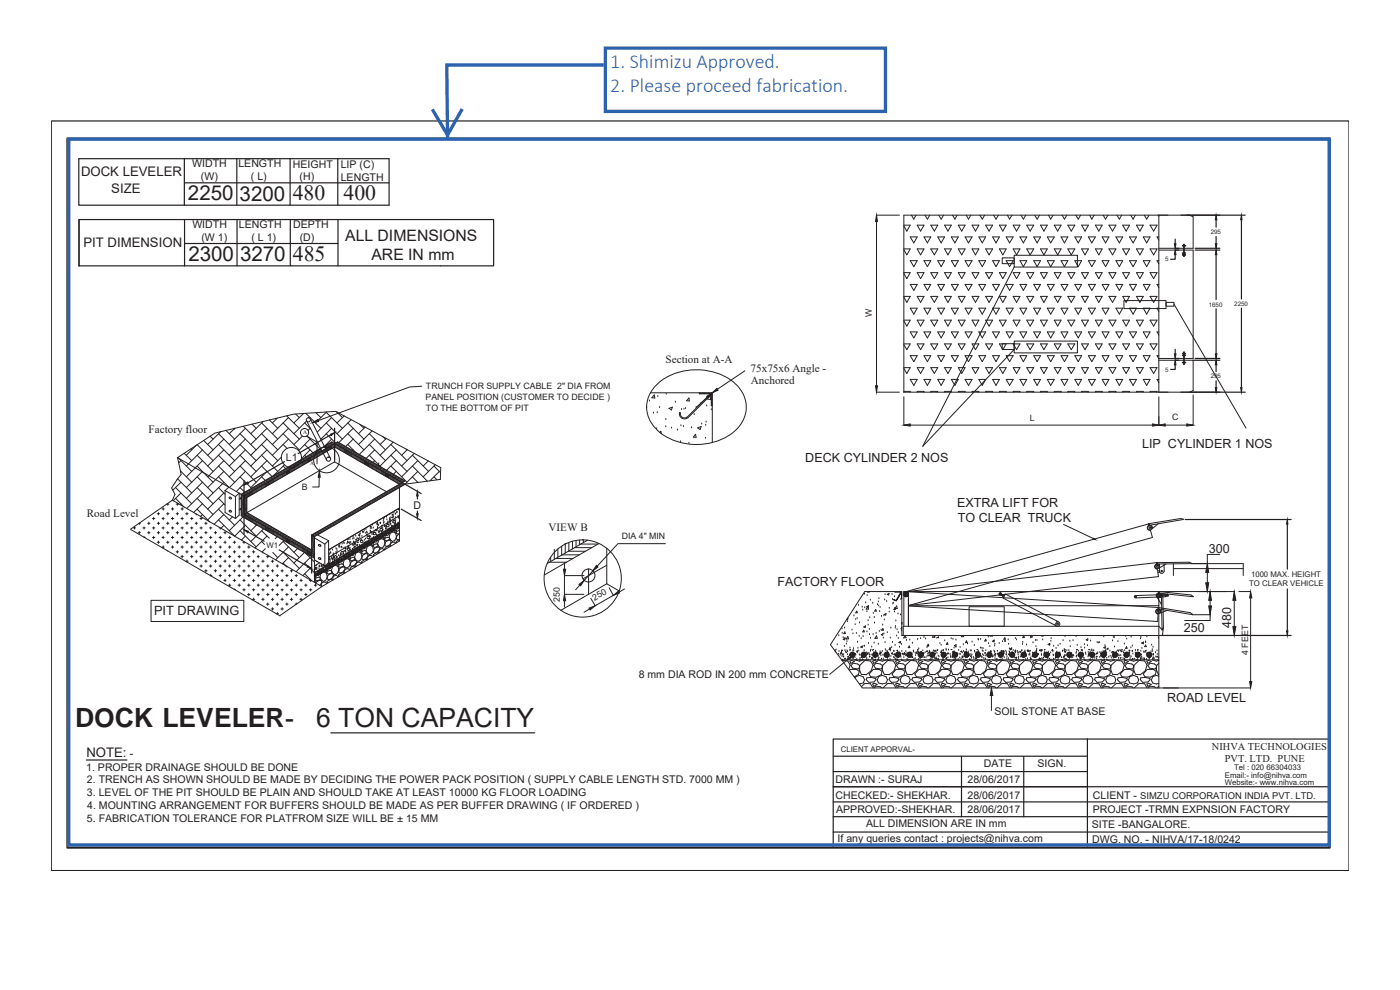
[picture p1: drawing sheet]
<svg xmlns="http://www.w3.org/2000/svg" width="420mm" height="297mm" viewBox="0 0 420 297" stroke-linecap="round" stroke-linejoin="round" font-family="sans-serif">
<defs><g id="words">
<g font-size="8" fill="#231f20">
<text x="22.5" y="218.2">DOCK LEVELER-</text>
<text x="94.9" y="218.2">6 TON CAPACITY</text>
</g>
<g font-size="6.5" fill="#231f20">
<text x="87.8" y="60.1">480</text>
<text x="103.1" y="60">400</text>
<text x="87.9" y="78.3">485</text>
</g>
<g font-size="6.2" fill="#231f20">
<text x="56.4" y="60.1">2250</text>
<text x="71.9" y="60.2">3200</text>
<text x="56.5" y="78.4">2300</text>
<text x="72" y="78.4">3270</text>
</g>
<g font-size="6" fill="#2b63af">
<text x="183.2" y="20.4">1. Shimizu Approved.</text>
<text x="183.2" y="27.6">2. Please proceed fabrication.</text>
</g>
<g font-size="4.7" fill="#231f20">
<text x="103.6" y="72.4">ALL DIMENSIONS</text>
<text x="111.5" y="78.2">ARE IN mm</text>
</g>
<g font-size="4" fill="#231f20">
<text x="24.3" y="52.9">DOCK LEVELER</text>
<text x="33.4" y="57.8">SIZE</text>
<text x="25" y="74.1">PIT DIMENSION</text>
<text x="25.9" y="227.2">NOTE:</text>
</g>
<g font-size="3.8" fill="#231f20">
<text x="342.8" y="134.3">LIP CYLINDER 1 NOS</text>
<text x="241.7" y="138.5">DECK CYLINDER 2 NOS</text>
<text x="287.2" y="152">EXTRA LIFT FOR</text>
<text x="287.5" y="156.7">TO CLEAR TRUCK</text>
<text x="362.8" y="165.9">300</text>
<text x="233.3" y="175.7">FACTORY FLOOR</text>
<text x="46.3" y="184.5">PIT DRAWING</text>
<text x="355.3" y="189.6">250</text>
<text x="369.5" y="188.4" transform="rotate(-90 369.5 188.4)">480</text>
<text x="350.3" y="210.5">ROAD LEVEL</text>
</g>
<g font-size="3.4" fill="#231f20">
<text x="199.8" y="109">Section at A-A</text>
<text x="225.3" y="111.5">75x75x6 Angle -</text>
<text x="225.3" y="115.3">Anchored</text>
<text x="44.6" y="130">Factory floor</text>
<text x="26" y="155.1">Road Level</text>
<text x="164.6" y="159.2">VIEW B</text>
</g>
<g font-size="3.2" fill="#231f20">
<text x="57.7" y="50.2">WIDTH</text>
<text x="71.6" y="50.2">LENGTH</text>
<text x="87.9" y="50.3">HEIGHT</text>
<text x="102.3" y="50.4">LIP (C)</text>
<text x="60.3" y="54.1">(W)</text>
<text x="75.3" y="54.1">( L)</text>
<text x="89.9" y="54.1">(H)</text>
<text x="102.3" y="54.2">LENGTH</text>
<text x="57.7" y="68.5">WIDTH</text>
<text x="71.7" y="68.5">LENGTH</text>
<text x="88" y="68.5">DEPTH</text>
<text x="60.4" y="72.3">(W 1)</text>
<text x="75.4" y="72.3">( L 1)</text>
<text x="90" y="72.3">(D)</text>
<text x="85.8" y="138.4">L1</text>
<text x="124.1" y="152.7">D</text>
<text x="191.7" y="203.5">8 mm DIA ROD IN 200 mm CONCRETE</text>
<text x="298.4" y="214.6">SOIL STONE AT BASE</text>
<text x="39" y="227.2">-</text>
<text x="25.9" y="231.2">1. PROPER DRAINAGE SHOULD BE DONE</text>
<text x="295.3" y="230.1">DATE</text>
<text x="311.4" y="230.1">SIGN.</text>
<text x="26.1" y="235">2. TRENCH AS SHOWN SHOULD BE MADE BY DECIDING THE POWER PACK POSITION ( SUPPLY CABLE LENGTH STD. 7000 MM )</text>
<text x="26.1" y="238.9">3. LEVEL OF THE PIT SHOULD BE PLAIN AND SHOULD TAKE AT LEAST 10000 KG FLOOR LOADING</text>
<text x="250.7" y="235">DRAWN :- SURAJ</text>
<text x="250.8" y="239.6">CHECKED:- SHEKHAR.</text>
<text x="290.4" y="239.6">28/06/2017</text>
<text x="290.4" y="235">28/06/2017</text>
<text x="328" y="239.6">CLIENT -</text>
<text x="26.2" y="242.8">4. MOUNTING ARRANGEMENT FOR BUFFERS SHOULD BE MADE AS PER BUFFER DRAWING ( IF ORDERED )</text>
<text x="251" y="244">APPROVED:-SHEKHAR.</text>
<text x="290.4" y="244">28/06/2017</text>
<text x="328" y="243.9">PROJECT -TRMN EXPNSION FACTORY</text>
<text x="26.1" y="246.6">5. FABRICATION TOLERANCE FOR PLATFROM SIZE WILL BE ± 15 MM</text>
<text x="259.9" y="248.2">ALL DIMENSION ARE IN mm</text>
<text x="327.7" y="248.4">SITE -BANGALORE.</text>
<text x="251.4" y="252.6">If any queries contact : projects@nihva.com</text>
<text x="327.8" y="253">DWG. NO. - NIHVA/17-18/0242</text>
</g>
<g font-size="3.1" fill="#231f20">
<text x="363.7" y="225">NIHVA TECHNOLOGIES</text>
<text x="367.6" y="228.5">PVT. LTD. PUNE</text>
</g>
<text font-size="2.8" fill="#231f20" x="342.2" y="239.6">SIMZU CORPORATION INDIA PVT. LTD.</text>
<g font-size="2.6" fill="#231f20">
<text x="261.7" y="95.2" transform="rotate(-90 261.7 95.2)">W</text>
<text x="127.8" y="116.8">TRUNCH FOR SUPPLY CABLE 2&quot; DIA FROM</text>
<text x="127.7" y="120.1">PANEL POSITION (CUSTOMER TO DECIDE )</text>
<text x="127.8" y="123.3">TO THE BOTTOM OF PIT</text>
<text x="309" y="126.2">L</text>
<text x="351.7" y="126.1">C</text>
<text x="90.6" y="147.1">B</text>
<text x="186.6" y="161.7">DIA 4&quot; MIN</text>
<text x="168" y="180.5" transform="rotate(-90 168 180.5)">250</text>
<text x="178.4" y="180.2" transform="rotate(-30 178.4 180.2)">250</text>
<text x="374.5" y="196.5" transform="rotate(-90 374.5 196.5)">4 FEET</text>
</g>
<g font-size="2.3" fill="#231f20">
<text x="79.9" y="164.6">W1</text>
<text x="375.4" y="173.2">1000 MAX. HEIGHT</text>
<text x="374.9" y="175.9">TO CLEAR VEHICLE</text>
<text x="252.3" y="225.5">CLIENT APPORVAL-</text>
<text x="367.6" y="233.4">Email:- info@nihva.com</text>
<text x="370.4" y="231">Tel : 020 66304033</text>
<text x="367.5" y="235.6">Website:- www.nihva.com</text>
</g>
<g font-size="1.9" fill="#231f20">
<text x="363.3" y="70.2">295</text>
<text x="349.6" y="78.4">5</text>
<text x="362.8" y="92">1650</text>
<text x="370.4" y="91.8">2250</text>
<text x="349.6" y="111.5">5</text>
<text x="363.3" y="113.5">295</text>
</g>
<g font-size="1.7" fill="#231f20">
<text x="91" y="130.2">A</text>
<text x="93.1" y="139.5">A</text>
</g>
</g></defs>
<path d="M55.3 54.9h61.5M55.3 47.6h61.5M55.3 61.6h61.5M25.9 228h12.2" fill="none" stroke="#231f20" stroke-width=".36"/>
<g fill="none" stroke="#231f20" stroke-width=".3">
<path d="M197.3 115.2a18 18 0 0 1 24.4 1l.3 .3a9.2 9.2 0 0 1-2.2 13.4 18.3 18.3 0 0 1-22.7-1 9.1 9.1 0 0 1 .2-13.7zM53.3 137.3l4.2 4.1M54.3 138.2l-.6 .7M55.3 136l2.2 2.2M57.2 134.7l.3 .3M59 133.5l-3.1 3.1M59.2 139.8l4.8 4.9M59.2 136.6l4.8 4.8M59.2 133.4l4.8 4.8M60.8 135l-4.9 4.8M60.8 138.2l-4.9 4.9M61.1 132.2l2.9 2.8"/>
<path d="M63.1 130.8l.9 .9M65.6 136.6l4.8 4.8M65.6 133.4l4.8 4.8M65.6 130.1l4.8 4.9M65.6 139.8l4.8 4.9M66.2 129.5l-3.9 3.9M67.2 138.2l-4.9 4.9M67.2 131.7l-4.9 4.9M67.2 135l-4.9 4.8M67.8 129.1l2.6 2.6M70.4 128.5h.1M70.5 128.5l-1.7 1.6"/>
<path d="M72 139.8l4.9 4.9M72 136.6l4.9 4.8M72 133.4l4.9 4.8M72 130.1l4.9 4.9M73.1 127.9l3.8 3.8M73.7 128.5l-4.9 4.9M73.7 131.7l-4.9 4.9M73.7 135l-4.9 4.8M73.7 138.2l-4.9 4.9M75.6 127.3l1.3 1.2M78.5 139.8l3.8 3.8M78.5 136.6l4.9 4.8"/>
<path d="M78.5 133.4l4.9 4.8M78.5 126.9l4.9 4.8M78.5 130.1l4.9 4.9M79 126.5l-3.7 3.6M80.1 128.5l-4.8 4.9M80.1 131.7l-4.8 4.9M80.1 135l-4.8 4.8M80.1 138.2l-4.8 4.9M80.8 126l2.6 2.5M83.2 125.5l-1.5 1.4M84.5 137.1l-2.8 2.7M85 126.9l4.8 4.8"/>
<path d="M85 130.1l4.8 4.9M85 139.8l1.3 1.4M85 133.4l1.2 1.2M85.4 139.5l-3.2 3.1 .6 .7M86 124.8l3.8 3.7M86.6 125.3l-4.9 4.8M86.6 128.5l-4.9 4.9M86.6 131.7l-4.9 4.9M87 139.9l.7 .6M87.2 139.7l.7 .7M87.5 139.6l.6 .6M88 139.3l.7 .6"/>
<path d="M88.3 139.1l.6 .7M88.6 139l.6 .6M88.7 124.3l1.1 1M88.8 138.8l.7 .7M89 138.7l.7 .6M89.3 138.5l.6 .7M89.6 138.4l.6 .6M89.8 138.3l-1.6 1.5M89.8 138.2l.7 .7M90.1 138.1l.6 .6M90.4 137.9l.6 .7M90.6 137.8l.7 .6"/>
<path d="M90.8 130.8l-2.6 2.6M90.8 137.7l.7 .6M91.1 124.1l-2.9 2.8M91.1 137.5l.6 .7M91.4 137.4l.6 .6M91.4 126.9l1.9 1.8M91.4 136.6l1.1 1.1M91.4 133.4l3.1 3.1M91.6 137.2l.7 .7M91.8 124l4.5 4.5M92 126.3l-3.8 3.8M92.1 130.8l3.9 3.9"/>
<path d="M92.2 136.9l.6 .7M92.4 136.8l.6 .6M92.6 136.6l.7 .7M92.9 136.5l.6 .6M93.1 135l-2.6 2.6M93.1 128.5l-.6 .7M93.1 125.3l-.2 .2M93.1 131.7l-3.5 3.5M93.2 136.3l.6 .7M93.4 136.2l.7 .6M93.7 136l.6 .7M94.2 135.7l.5 .5"/>
<path d="M94.4 135.6l.4 .3M94.7 135.4l.3 .3M94.8 123.8l1.5 1.5M95 135.3l.1 .2M95.3 132.8l-.6 .6M96.2 131.7h.1M97.9 133.4l.1 .1M97.9 130.1l2.8 2.8M97.9 126.9l4.9 4.8M97.9 123.7l4.9 4.8M98 123.6l-3.3 3.3M99.5 125.3l-4.3 4.3"/>
<path d="M99.5 131.7l-2 2.1M99.5 128.5l-3.2 3.3M101.1 123.6l1.7 1.7M101.1 123.7h.1M103.3 124.8l-2.2 2.1M104.4 133.4l2.4 2.4M104.4 130.1l4.8 4.9M104.4 126.9l4.8 4.8M105.4 125.9l-4.3 4.2M106 135l-.2 .2M106 131.7l-2.3 2.3M106 128.5l-4.3 4.3"/>
<path d="M108 127.3l1.2 1.2M109.6 128.2l-2 1.9M110.8 136.6l3.6 3.6M110.8 133.4l4.9 4.8M110.8 130.1l4.9 4.9M111.7 129.3l-4.1 4.1M112.5 138.2l-.6 .5M112.5 135l-2.6 2.6M112.5 131.7l-4.7 4.7M114.9 131l.8 .7M115.9 131.6l-1.8 1.8M117.3 139.8l4.9 4.9"/>
<path d="M117.3 136.6l4.9 4.8M117.3 133.4l4.9 4.8M118 132.6l-3.9 4M118.9 135l-4.8 4.8M118.9 138.2l-2.9 2.9M121.9 134.7l.3 .3M122.2 134.9l-1.7 1.7M123.8 139.8l4.5 4.6M123.8 136.6l4.8 4.8M124.3 136.1l-3.8 3.7M125.4 138.2l-4.9 4.9M128.6 138.3l-1.6 1.5"/>
<path d="M130.2 139.8l2 2M130.7 139.4l-3.7 3.7M39.2 158.7l12.5-8.6 44.9 25.9-.2-.1M39.2 158.9l44.9 25.9M40 158.4h.7M40.4 158.1v.6M41.4 159.8h.8M41.7 157h.5M41.8 157v.4M41.8 159.5v.7M42.9 158.4h.7M43.2 158.1v.6"/>
<path d="M44.3 157h.7M44.3 159.8h.7M44.7 156.7v.7M44.7 159.5v.7M45.7 155.6h.8M45.7 158.4h.8M46.1 155.2v.7M46.1 158.1v.6M47.2 157h.7M47.2 159.8h.7M47.2 154.1h.7M47.5 153.8v.7"/>
<path d="M47.5 156.7v.7M47.5 159.5v.7M48.6 152.7h.7M48.6 155.6h.7M48.6 158.4h.7M49 155.2v.7M49 158.1v.6M49 152.3v.8M50 157h.7M50 159.8h.7M50 151.3h.7M50 154.1h.7"/>
<path d="M50.4 151v.6M50.4 153.8v.7M50.4 156.7v.7M50.4 159.5v.7M51.4 152.7h.8M51.4 155.6h.8M51.4 158.4h.8M51.8 150.1v.1M51.8 152.3v.8M51.8 155.2v.7M51.8 158.1v.6M52.7 149.5l2.6 2.7"/>
<path d="M52.7 146.3l4.8 4.8M52.9 157h.7M52.9 159.8h.7M52.9 151.3h.7M52.9 154.1h.7M53.2 151v.6M53.2 153.8v.7M53.2 156.7v.7M53.2 159.5v.7M53.3 143.7l4.2 4.2M54.2 141.3l3.3 3.4M54.3 151.1l-.3 .3"/>
<path d="M54.3 147.9l-2.3 2.3M54.3 144.7l-2.4 2.4M54.3 141.4l-.1 .2M54.3 152.7h.7M54.3 155.6h.7M54.3 158.4h.7M54.7 152.3v.8M54.7 155.2v.7M54.7 158.1v.6M55.7 157h.8M55.7 159.8h.8M55.7 154.1h.8"/>
<path d="M56.1 153.8v.7M56.1 156.7v.7M56.1 159.5v.7M57.2 155.6h.7M57.2 158.4h.7M57.5 155.2v.7M57.5 158.1v.6M58.6 157h.7M58.6 159.8h.7M58.6 154.1h.1M58.9 154.3v.2M58.9 156.7v.7"/>
<path d="M58.9 159.5v.7M59.2 152.8l3.7 3.8M59.2 149.5l4.8 4.9M59.2 146.3l4.8 4.8M59.2 143.1l4.8 4.8M60 155.6h.7M60 158.4h.7M60.4 155.2v.7M60.4 158.1v.6M60.8 141.4l-4.9 4.9M60.8 147.9l-4.8 4.7M60.8 144.7l-4.9 4.8"/>
<path d="M60.8 154.4l-.6 .6M60.8 151.1l-2.7 2.7M61.4 157h.8M61.4 159.8h.8M61.8 156.7v.7M61.8 159.5v.7M62.9 158.4h.7M63.2 158.1v.6M64.3 159.8h.7M64.7 159.5v.7M65.6 143.1l3.1 3.1M65.6 149.5l1.9 2"/>
<path d="M65.6 146.3l1.9 2M65.6 156l4.8 4.8M65.6 152.8l4.8 4.8M65.7 158.4h.4v.3M67.2 144.7l-4.9 4.8M67.2 141.4l-4.9 4.9M67.2 147.9l-4.9 4.9M67.2 151.1l-4.9 4.9M67.2 157.6l-.9 .9M67.2 154.4l-3 2.9M67.2 159.8h.6M67.5 159.5v.7"/>
<path d="M68.7 149.3l.5-.1 .3 .4-.4 .1zM68.8 153.2h.5l.2 .3-.5 .1zM69.8 155.1l-1 .9M72 143.1l4.1 4M72 146.3l2.1 2M72 159.2l4.9 4.9M72 156l4.9 4.8M72 152.8l.4 .3M72 149.5l.4 .3M72.4 149.2l-.6 .6M72.4 152.5l-.6 .5M72.4 148.3l.2 .1"/>
<path d="M72.7 148.2l.6 .5M72.9 155.1l-4.1 4.1M72.9 148l.6 .6M73.2 147.9l.6 .5M73.2 148.8l-19.9-11.5 1.1 5-2.9 4.1 1 1.9-.8 1.8M73.7 141.4l-4.8 4.9M73.7 144.7l-2.8 2.8M73.7 157.6l-3.3 3.3M73.7 147.6l.6 .6M74 147.4l.6 .6M74.2 147.3l.6 .6M74.5 147.1l.6 .6"/>
<path d="M74.7 147l.6 .6M75 146.8l.6 .6M75.2 146.7l.7 .6M75.7 146.4l.7 .6M76 146.2l.6 .6M76.3 146.1l.6 .6M76.4 157.1l.5 .5M76.5 145.9l.6 .6M76.8 145.8l.6 .6M77 145.6l.7 .6M77.1 157.5l-1.8 1.7M77.3 145.5l.6 .6"/>
<path d="M77.5 145.3l.6 .6M77.8 145.2l.6 .6M78.1 145l.6 .6M78.3 144.9l.6 .6M78.5 143.1l1.7 1.7M78.5 159.2l2.3 2.3M78.6 144.7l.6 .6M78.8 144.6l.7 .6M79.1 158.7l-3.8 3.8M79.1 144.4l.6 .7M79.3 144.3l.6 .6M79.8 144l.7 .6"/>
<path d="M80.1 141.4l-4.8 4.9M80.1 143.8l.6 .7M80.4 143.7l.6 .6M80.6 143.5l.7 .7M80.9 143.4l.6 .6M81.1 143.2l.6 .7M81.4 143.1l.6 .6M81.9 142.8l.6 .6M82.4 142.5l.7 .6M82.6 142.3l.7 .7M82.9 142.2l.6 .7M83.2 142.1l.6 .6"/>
<path d="M83.4 141.9l.7 .7M83.7 141.8l.6 .6M84 141.6l.5 .7M84.2 141.5l.6 .6M84.4 141.3l.7 .7M84.7 141.2l.6 .6M85 141l.6 .7M85.2 140.9l.7 .6M85.5 140.7l.6 .7M86 140.4l.6 .7M86.2 140.3l.7 .6M86.5 140.1l.6 .7"/>
<path d="M86.8 140l.6 .6M88.4 140.1l-.6-.7 .8 .8M116.8 159.8l.1 .3-.5 .5-.7 .2-.2-.2M118.4 158.9l-1 .6M118.6 159.2l.4-.1-.3 .6-.3-.3zM118.9 141.4l-.8 .9M118.9 158.6l.3 .1 .7-.1M119.9 159.2l-.9 .3-.1 .5 .5 .2 .5-.1M123.8 143.1l1.6 1.7M125.4 141.4l-3.8 3.9M125.4 144.7l-.1 .1M130.2 143.1l.9 .9"/>
<path d="M131.9 141.4l-2.9 2.9M43.2 160.9v.3M43.4 161.3h.2M45.7 161.3h.8M46.1 160.9v.7M47.2 162.7h.7M47.5 162.3v.8M48.6 164.1h.7M48.6 161.3h.7M49 160.9v.7M49 163.8v.7M50 162.7h.7"/>
<path d="M50.4 162.3v.8M50.4 165.2v.1M51.4 164.1h.8M51.4 161.3h.8M51.8 160.9v.7M51.8 163.8v.7M52.9 162.7h.7M52.9 165.6h.7M53.2 162.3v.8M53.2 165.2v.7M54.3 164.1h.7M54.3 167h.7"/>
<path d="M54.3 161.3h.7M54.7 160.9v.7M54.7 163.8v.7M54.7 166.7v.7M55.7 168.4h.8M55.7 162.7h.8M55.7 165.6h.8M56.1 162.3v.8M56.1 165.2v.7M56.1 168v.6M57.2 164.1h.7M57.2 167h.7"/>
<path d="M57.2 161.3h.7M57.5 160.9v.7M57.5 163.8v.7M57.5 166.7v.7M58.6 168.4h.7M58.6 162.7h.7M58.6 165.6h.7M58.9 162.3v.8M58.9 165.2v.7M58.9 168v.7M60 169.8h.7M60 164.1h.7"/>
<path d="M60 167h.7M60 161.3h.7M60.4 160.9v.7M60.4 163.8v.7M60.4 166.7v.7M60.4 169.5v.7M61.4 171.3h.8M61.4 168.4h.8M61.4 162.7h.8M61.4 165.6h.8M61.8 162.3v.8M61.8 165.2v.7"/>
<path d="M61.8 168v.7M61.8 170.9v.7M62.9 169.8h.7M62.9 164.1h.7M62.9 167h.7M62.9 161.3h.7M63.1 172.7h.5M63.2 160.9v.7M63.2 163.8v.7M63.2 166.7v.7M63.2 169.5v.7M63.2 172.3v.5"/>
<path d="M64.3 171.3h.7M64.3 168.4h.7M64.3 162.7h.7M64.3 165.6h.7M64.7 162.3v.8M64.7 165.2v.7M64.7 168v.7M64.7 170.9v.7M65.7 172.7h.8M65.7 169.8h.8M65.7 164.1h.8M65.7 167h.8"/>
<path d="M65.7 161.3h.8M66.1 160.9v.7M66.1 163.8v.7M66.1 166.7v.7M66.1 169.5v.7M66.1 172.3v.8M67.2 174.1h.6M67.2 171.3h.6M67.2 168.4h.6M67.2 162.7h.6M67.2 165.6h.6M67.5 162.3v.8"/>
<path d="M67.5 165.2v.7M67.5 168v.7M67.5 170.9v.7M67.5 173.8v.7M68.6 175.6h.7M68.6 172.7h.7M68.6 169.8h.7M68.6 164.1h.7M68.6 167h.7M68.6 161.3h.7M68.9 160.9v.7M68.9 163.8v.7"/>
<path d="M68.9 166.7v.7M68.9 169.5v.7M68.9 172.3v.8M68.9 175.2v.7M70 174.1h.7M70 171.3h.7M70 168.4h.7M70 162.7h.7M70 165.6h.7M70.4 162.3v.8M70.4 165.2v.7M70.4 168v.7"/>
<path d="M70.4 170.9v.7M70.4 173.8v.7M70.4 176.7v.2M70.5 177h.2M71.4 175.6h.8M71.4 172.7h.8M71.4 169.8h.8M71.4 164.1h.8M71.4 167h.8M71.8 163.8v.7M71.8 166.7v.7M71.8 169.5v.7"/>
<path d="M71.8 172.3v.8M71.8 175.2v.7M72.9 174.1h.7M72.9 177h.7M72.9 171.3h.7M72.9 168.4h.7M72.9 162.7h.6M72.9 165.6h.7M73.2 162.5v.6M73.2 165.2v.7M73.2 168v.7M73.2 170.9v.7"/>
<path d="M73.2 173.8v.7M73.2 176.7v.6M73.7 160.8l-1.2 1.2M74.3 175.6h.7M74.3 178.4h.7M74.3 172.7h.7M74.3 169.8h.7M74.3 164.1h.7M74.3 167h.7M74.7 163.8v.7M74.7 166.7v.7M74.7 169.5v.7"/>
<path d="M74.7 172.3v.8M74.7 175.2v.7M74.7 178v.7M75.7 179.8h.8M75.7 174.1h.8M75.7 177h.8M75.7 171.3h.8M75.7 168.4h.8M75.7 165.6h.8M76.1 165.2v.7M76.1 168v.7M76.1 170.9v.7"/>
<path d="M76.1 173.8v.7M76.1 176.7v.6M76.1 179.5v.7M77.2 175.6h.6M77.2 178.4h.6M77.2 172.7h.6M77.2 169.8h.6M77.2 167h.6M77.5 166.7v.7M77.5 169.5v.7M77.5 172.3v.8M77.5 175.2v.7"/>
<path d="M77.5 178v.7M78.5 162.5l.9 .9M78.6 179.8h.7M78.6 174.1h.7M78.6 177h.7M78.6 171.3h.7M78.6 168.4h.7M78.9 165.8v.1M78.9 168v.7M78.9 170.9v.7M78.9 173.8v.7M78.9 176.7v.6"/>
<path d="M78.9 179.5v.7M79.6 164.6l-1 1M80 175.6h.7M80 178.4h.7M80 172.7h.7M80 169.8h.7M80 167h.7M80.1 160.8l-3.6 3.6M80.4 166.7v.7M80.4 169.5v.7M80.4 172.3v.8M80.4 175.2v.7"/>
<path d="M80.4 178v.7M81.4 179.8h.8M81.4 174.1h.8M81.4 177h.8M81.4 171.3h.8M81.4 168.4h.8M81.8 168v.7M81.8 170.9v.7M81.8 173.8v.7M81.8 176.7v.6M81.8 179.5v.7M81.9 165.8l1.5 1.5"/>
<path d="M82.9 175.6h.7M82.9 178.4h.7M82.9 172.7h.7M82.9 169.8h.7M83.2 161l-.6 .6M83.2 169.5v.7M83.2 172.3v.8M83.2 175.2v.7M83.2 178v.7M84.3 179.8h.7M84.3 174.1h.7M84.3 177h.7"/>
<path d="M84.3 171.3h.7M84.7 170.9v.7M84.7 173.8v.7M84.7 176.7v.6M84.7 179.5v.7M85 168.9l.9 .9M85 165.7l4.8 4.8M85 162.5l4.8 4.8M85.2 162.2l-1.4 1.5M85.7 175.6h.8M85.7 178.4h.8M85.7 172.7h.8"/>
<path d="M85.7 169.8h.2M86.1 169.9v.3M86.1 172.3v.8M86.1 175.2v.7M86.1 178v.7M86.6 167.3l-1.9 1.9M86.6 164.1l-3.9 3.9M87.1 179.8h.7M87.1 174.1h.7M87.1 177h.7M87.1 171.3h.7M87.5 170.9v.7"/>
<path d="M87.5 173.8v.7M87.5 176.7v.6M87.5 179.5v.7M88.6 175.6h.7M88.6 178.4h.7M88.6 172.7h.7M88.9 172.3v.8M88.9 175.2v.7M88.9 178v.7M89.3 164.6l-1.1 1.1M90 179.8h.7M90 174.1h.7"/>
<path d="M90 177h.7M90.4 173.8v.7M90.4 176.7v.6M90.4 179.5v.7M91.4 165.8l-3.2 3.1M91.4 175.6h.8M91.4 178.4h.8M91.4 172.2l2.1 2.1M91.4 168.9l3 3M91.7 165.9l2.7 2.7M91.8 175.2v.7M91.8 178v.7"/>
<path d="M92.9 174.1h.5M92.9 177h.7M93.1 167.3l-4.2 4.2M93.1 173.8l-.2 .1M93.1 170.5l-2.2 2.2M93.2 174.1v.4M93.2 176.7v.6M94.3 175.6h.7M94.4 173.2l.4-.1-.3 .6-.1-.1M94.4 173.9l.3 1M94.7 175.2v.7M94.8 175l.1-.4 1-.5 .6 .1 .1 .5-.7 .9"/>
<path d="M96 172.2l-.4 .4-.6 .1M96.1 173.8l-.1-.6h-.4l-.8 .3-.1 .5 .5 .3 .9-.4M97.8 171.2l.5-.1-.3 .6-.4-.3zM98 175.2l-.5-.6-.7 .1-.4 .5 .1 .6M98.2 173l-.2-1-.8-.4-.9 .4-.3 1.2 .4 .8 .6 .4M98.2 173.1l-.4 1-.7 .3M98.3 171.4l.7-.3 .5 .2 .1 .6-1 .4-.5-.3zM98.4 170.8h.1M98.4 172.6l.9-.5 .6 .1 .2 .6-.5 .7-.9 .5-.5-.3zM99.5 170.1l-.5 .5-.6 .2M99.6 174.1v-.3l-.8 .2-.7 .5 .3 .4M99.8 170l.9-.4 .7 .4 .3 1-.4 1-.8 .5-.7-.6-.3-.7z"/>
<path d="M99.9 173.8l.1 .2M101.3 169.2l.4-.1-.3 .6-.3-.3zM101.5 173.1l-.5-.5-.7 .2-.4 .4v.6M101.7 169.5l1.2-.3 .2 .7-1 .3-.5-.2zM103 168.1l-.5 .5-.7 .1M103 168v.1M103 171.6l.5-.9-.1-.5-.6-.1-.9 .6-.3 1 .6 .3M103.1 171.6l-1 .4M103.1 172.1v-.3l-.8 .2-.7 .5 .3 .4M103.4 171.9h.1M104.8 167.7l.4-.6-.7 .3 .3 .3M104.9 171.1l-.5-.5-.6 .1-.5 .6 .1 .6"/>
<path d="M104.9 168l-.7-.4-.9 .4-.4 1.2M104.9 168l.2 1-.4 1.1-.7 .3-.7-.5-.4-.7M105.3 168.6l.9-.4h.7l.1 .5-.5 .8-.9 .4-.5-.2zM105.9 167.2l-.7 .3-.2 .5 .6 .3 .9-.4-.2-.6-.3-.1M106.5 166l-.5 .6-.8 .1M106.6 170.1l-.1-.3-.8 .2-.6 .5 .2 .3M107.6 165.6l-.8 .4-.4 1.2 .4 .8 .6 .4 .8-.4 .4-1-.2-1-.7-.4M107.6 165.3l-.4 .2M108.2 165.2l.5-.1-.4 .6-.3-.2zM108.4 169l-.5-.4-.7 .1-.4 .5 .1 .7M108.7 165.5l.7-.3 .4 .1 .1 .6-.9 .4-.5-.3zM108.8 166.7l.9-.6 .6 .1 .2 .5-.6 .9-.9 .4-.4-.3z"/>
<path d="M109.9 164l-.4 .6-.9 .1M110.1 168.1l-.1-.3-.8 .2-.6 .5 .1 .4M110.7 166.8l-.5 .5 .2 .6M110.7 166.7h.7l.5 .3M111.4 163l-.8 .5M111.4 163h.1M111.6 163.2l.6-.1-.4 .6-.4-.3zM112 165l-.1-1-.8-.4-.9 .4-.4 1.2 .4 .7 .7 .5 .7-.3 .5-1.1M112.2 163.5l1.1-.3 .1 .7-.9 .4-.5-.3zM113.4 161.9v.2l-.5 .5h-.8M113.5 166.1l-.1-.3-.8 .3-.6 .4 .2 .3M113.7 165.9h.1"/>
<path d="M113.7 162l.8-.4 .8 .4 .2 1.1-.4 1-.7 .3-.7-.4-.4-.8 .4-1.2M114 164.7l-.2-.5-.6-.1-.9 .5-.3 1.1 .5 .3 .9-.5 .5-.8M114 161.5l.1 .1M114.9 161l-.7 .6M115.1 161.2l.5-.1-.3 .6-.4-.3zM115.3 165l-.5-.4-.7 .1-.4 .5 .1 .6M115.6 161.4l1.2-.1 .1 .6-.9 .4-.6-.3zM115.7 162.6l.9-.5 .6 .1 .2 .6-.5 .7-.9 .5-.5-.3zM116.8 161.2l.3-1.2 .9-.4 .7 .4 .3 1-.4 1-.8 .5M116.8 161.2l.4 .7M117 164l-.1-.2-.8 .2-.6 .5 .1 .4M117.1 161.9l.7 .6"/>
<path d="M118.7 163l-.4-.4-.7 .2-.4 .4v.6M119 161.7l.5 .3 .4-.2M119.9 162l-1 .5 .1 .3M119.9 160.2l-.7 .5-.3 1M182.8 176.4l1.3 2.2-5.5 3.1-1.3-2.2M187.4 176.7l-1.7 1M77.5 180.9v.1M80 181.3h.7M80.4 180.9v.7M81.4 182.7h.8M81.8 182.3v.8M82.9 181.3h.7"/>
<path d="M82.9 184.1h.7M83.2 180.9v.7M83.2 183.8v.5M84.3 182.7h.7M84.7 182.3v.8M85.7 181.3h.8M86.1 180.9v.7M88.6 181.3h.4M88.9 180.9v.4M176.9 182.7l-1.6 1"/>
</g>
<path d="M176.8 182.5l1.8-.8-1.5 1.3z" fill="#231f20"/>
<path d="M176.8 182.5l1.8-.8-1.5 1.3z" fill="none" stroke="#231f20" stroke-width=".3"/>
<path d="M184.1 178.6l1.5-1.2 .3 .5z" fill="#231f20"/>
<path d="M169.4 168.9v1.9M175.3 172.7h-5.9v5.6h5.9M182.1 175.2l-13.8 7.9M184.1 178.6l1.5-1.2 .3 .5zM169.4 180.2v2" fill="none" stroke="#231f20" stroke-width=".3"/>
<path d="M169.1 170.8h.7l-.4 1.9z" fill="#231f20"/>
<path d="M169.1 170.8h.7l-.4 1.9z" fill="none" stroke="#231f20" stroke-width=".3"/>
<path d="M169.4 178.3l.4 1.9h-.7z" fill="#231f20"/>
<g fill="none" stroke="#231f20" stroke-width=".3">
<path d="M196.3 118.5l.2 .9-.9-.1zM197.4 118.7h.1M199.9 118h.1M206.8 119.4l.1 .9-.9-.1zM213.1 118.7l.2 1.2-1.1-.2M213.8 117.9v14.9M194.9 120h.1M196.1 123.7h.1M197.1 128.4h.1M197.2 123.5h.1M198 122h.1M198 129.8l.3-.4 .2 .7"/>
<path d="M199.8 125.6h.1M199.8 127.7h.1M200.8 122.5l1-.3-.3 .8zM201.5 128.2h.1M202.7 120.4h.1M203.4 128.7h.1M204.2 132.3h.1M204.4 127.4h.1M204.5 122.6h.1M205.1 127.7h.1M205.3 122.5h.1M205.7 122.3h.1"/>
<path d="M206.8 132.7h.1M207.5 128h.1M208.3 124.1h.1M208.7 130.3l.2 .9-.8-.1zM208.9 122h.1M209.4 128.4l1-.4-.3 .9zM210.4 120.7h.1M210.6 127h.1M211.7 131.2h.1M211.8 127.3h.1M211.9 126.4h.1M212.1 121.5h.1"/>
<path d="M213.5 122.6h.1M72.4 154.4l.8 .6M72.4 154.1l.8 .5M72.4 153.8l21.1 12.2M72.4 153.5l.8 .5M72.4 153.1l.8 .6M72.4 152.8l.8 .5M72.4 152.5l.8 .5M72.4 152.2l.8 .4M72.4 151.8l.8 .5M72.4 151.5l.8 .5M72.4 151.1l.8 .6"/>
<path d="M72.4 150.8l.8 .5M72.4 150.5l.8 .5M72.4 150.2l.8 .5M72.4 149.8l.8 .6M72.4 149.5l.8 .5M72.4 149.2l.8 .4M72.4 148.9l.8 .4M72.4 148.5l.8 .5M72.4 154.8l22 12.7M73.4 154.4v1M73.5 154.1l-.2 .2M73.7 154.6v1"/>
<path d="M74 154.7v1.1M74.1 153.8l19.4 11.2M74.2 153.8l-.6 .7M74.4 154l-.6 .6M74.7 154.1l-.6 .7M75 154.3l-.7 .6v1M75.1 155.4v1M75.2 154.4l-.6 .7v1M75.4 155.6v.9M75.4 154.6l-.6 .6v1M75.7 155.8v.9M75.7 154.7l-.6 .7"/>
<path d="M76 155.9v1M76 154.9l-.6 .6M76.2 155l-.6 .7M76.3 156.1v1M76.5 155.2l-.6 .6M76.6 156.2v1M76.8 155.3l-.7 .7M77 155.5l-.6 .6M77.2 155.6l-.6 .6M77.5 155.8l-.6 .6v1M77.7 156.9v1M77.8 155.9l-.7 .6v1.1"/>
<path d="M78 157.1v.9M78 156.1l-.6 .6v1M78.3 157.2v1M78.3 156.2l-.6 .6M78.6 157.4v1M78.6 156.4l-.7 .6M78.8 156.5l-.6 .6M78.9 157.6v.9M79 156.7l-.6 .6M79.2 157.7v1M79.3 156.8l-.6 .6M79.5 157.9v1"/>
<path d="M79.6 157l-.7 .6M79.8 157.1l-.6 .6M80.1 157.3l-.6 .6M80.3 158.4v.9M80.4 157.4l-.7 .6v1M80.6 158.5v1M80.6 157.6l-.6 .6v1M80.8 158.7v1M80.8 157.7l-.6 .6M81.1 158.9v.9M81.1 157.9l-.6 .5M81.4 158l-.7 .6"/>
<path d="M81.4 159v1M81.6 158.2l-.6 .5M81.7 159.2v1M81.9 158.3l-.6 .6M82.2 158.4l-.7 .6M82.4 158.6l-.7 .6M82.6 159.7v1M82.6 158.7l-.6 .6v1.1M82.9 159.8v1M82.9 158.9l-.6 .6v1M83.2 159l-.7 .6M83.4 159.2l-.6 .6"/>
<path d="M83.7 159.3l-.6 .6M84 159.5l-.7 .6M84.2 159.6l-.7 .6M84.4 159.8l-.6 .6M84.7 159.9l-.6 .6M83.2 160v1M83.4 160.2v.9M83.7 160.4v.9M84 160.5v1M84.3 160.7v1M84.6 160.8v1M84.8 161v1"/>
<path d="M85 160.1l-.7 .6M85.1 161.1v1.1M85.2 160.2l-.7 .6M85.4 161.3v1M85.4 160.4l-.6 .6M85.7 161.5v1M85.7 160.5l-.6 .6M86 161.7v.9M86 160.7l-.7 .6M86.2 160.8l-.6 .6M86.3 161.8v1M86.5 161l-.6 .6"/>
<path d="M86.6 162v1M86.8 161.1l-.7 .6M87 161.3l-.7 .6M87.2 161.4l-.6 .6M87.4 162.5v1M87.5 161.6l-.6 .6v1M87.7 162.6v1.1M87.8 161.7l-.7 .6v1M88 162.8v1M88 161.9l-.6 .6M88.3 162l-.6 .6M88.3 163v1"/>
<path d="M88.6 163.2v.9M88.6 162.2l-.7 .6M88.8 162.3l-.7 .6M88.9 163.3v1M89 162.5l-.6 .6M89.3 162.6l-.6 .6M89.6 162.7l-.7 .7M89.7 163.8v1M89.8 162.9l-.6 .6v1M90 164v1M90.1 163l-.6 .7v.9M90.3 164.1v1.1"/>
<path d="M90.3 163.2l-.6 .6M90.6 164.3v1M90.6 163.3l-.7 .7M90.8 164.5v1M90.8 163.5l-.6 .6M91.1 163.6l-.6 .7M91.1 164.6v1M91.4 163.8l-.7 .6M91.4 164.8v1M91.6 163.9l-.6 .7M91.9 164.1l-.6 .6M92.1 164.2l-.6 .7"/>
<path d="M92.4 164.4l-.7 .6v.9M92.6 165.5v1M92.6 164.5l-.6 .7v.9M92.9 165.6v1M92.9 164.7l-.6 .6v1M93.2 165.8v1M93.2 164.8l-.7 .6M93.4 165.9v1.1M93.4 164.9l-.6 .7M93.5 160.5v6.5M93.5 165.6l-.2 .3M93.5 165.2l-.4 .5"/>
<path d="M96.6 176l-12.6 8.7M169.4 178.3l.4 1.9h-.7z"/>
<circle cx="174.9" cy="173.6" r="11.6"/>
</g>
<path d="M212.1 118.9l1.7-1-1.2 1.5z" fill="#231f20"/>
<g fill="none" stroke="#231f20" stroke-width=".3">
<path d="M195.2 117.9h18.6M210.4 117.9l-.3 .3M210.8 117.9l-.3 .3M211.3 117.9l-.3 .3M211.7 117.9l-.3 .3M212.1 118.9l1.7-1-1.2 1.5zM212.2 117.9l-.3 .3M212.3 119.2l-3.3 3M212.7 117.9l-.3 .3M213.2 117.9l-.4 .3M213.2 118.2l-7 7M213.5 118.2v3.5h.3"/>
<path d="M213.5 118.4l-7.1 7M213.6 117.9l-.3 .3M213.8 118.2l-.3 .3M213.8 118.6l-.3 .3M213.8 119.1l-.3 .3M213.8 119.6l-.3 .3M206.2 125.1a1.21 1.21 0 0 1-1.4 .1 1.21 1.21 0 0 1-.6-1.3l-.3-.1a1.53 1.53 0 0 0 .7 1.6 1.53 1.53 0 0 0 1.7 0M213.8 120l-.3 .3M213.8 120.5l-.3 .3M213.8 121l-.3 .3M213.8 121.4l-.3 .3"/>
</g>
<path d="M213.8 117.9l1.3-1.4 .4 .6z" fill="#231f20"/>
<g fill="none" stroke="#231f20" stroke-width=".3">
<path d="M209.9 117.9v.3h3.6M213.8 117.9l1.3-1.4 .4 .6zM223.5 111.3l-8.2 5.5M94.5 136.5h.1M94.7 136.2l.1 .2M94.8 135.9l.3 .3M95 135.7l.3 .4M95.1 135.5l.5 .4M95.2 135.2l.7 .6M95.4 135l.7 .6M95.7 134.9l.6 .6M96 134.7l.6 .6"/>
<path d="M96.2 134.6h.1M97.5 134.2l.4 .4M97.5 133.8l.6 .6M97.8 133.7l.6 .6M98 133.5l.7 .6M98.3 133.4l.6 .6M98.6 133.2l.6 .6M98.8 133.1l.6 .6M99 132.9l.7 .6M99.3 132.8l.6 .6M99.6 132.6l.6 .6M99.6 132.6l22 12.7-27.2 15.7"/>
<path d="M100.4 134.1l19.5 11.2 .6 .6M100.4 138.6l15.6 9M100.6 133.2v1M100.8 133.4v.9M100.8 132.9l-.3 .3M101.1 133.5v1M101.3 132.6l20.3 11.7-28.1 16.2M101.4 133.7v1M101.4 132.7l-.6 .6M101.7 132.8l-.6 .7M101.7 133.8v1.1M101.9 133l-.6 .6"/>
<path d="M102 134v1M102.2 133.1l-.6 .7M102.3 134.2v1M102.5 133.3l-.6 .6M102.6 134.3v1M102.7 133.4l-.6 .7M103 133.6l-.7 .6M103.2 134.7v.9M103.2 133.7l-.6 .7M103.4 134.9v.9M103.5 133.9l-.6 .6v1M103.7 135v1"/>
<path d="M103.7 134l-.6 .6M104 135.2v1M104 134.1l-.6 .7M104.2 134.3l-.6 .6M104.3 135.3v1M104.5 134.4l-.6 .7M104.5 135.5v1M104.7 134.6l-.6 .6M104.8 135.6v1.1M105 134.7l-.6 .7M105.3 134.9l-.6 .6M105.5 135l-.6 .7"/>
<path d="M105.7 136.2v.9M105.8 135.2l-.7 .6v1M106 136.3v1M106 135.3l-.6 .7v1M106.3 136.5v1M106.3 135.5l-.6 .6M106.5 135.6l-.6 .7M106.6 136.7v.9M106.8 135.8l-.6 .6M107.1 135.9l-.6 .7M107.1 137v1M107.3 136.1l-.6 .6"/>
<path d="M107.4 137.1v1.1M107.6 136.2l-.7 .6v1M107.8 136.4l-.6 .6M108 137.5v.9M108.1 136.5l-.6 .6M108.3 137.6v1M108.3 136.7l-.6 .6v1M108.6 137.8v1M108.6 136.8l-.6 .6M108.9 138v.9M108.9 137l-.7 .6M109.1 137.1l-.6 .6"/>
<path d="M109.2 138.2v.9M109.3 137.3l-.6 .6M109.4 138.3v1M109.6 137.4l-.6 .6M109.7 138.4v1.1M109.9 137.6l-.6 .6M110.1 137.7l-.6 .6M110.4 137.9l-.6 .6M110.6 138.9v1M110.7 138l-.7 .6v1M110.8 139.1v1M110.9 138.2l-.6 .6v1"/>
<path d="M111.1 139.3v.9M111.1 138.3l-.6 .6M111.4 139.5v.9M111.4 138.4l-.6 .7M111.7 138.6l-.7 .6M111.7 139.6v1M111.9 138.7l-.6 .6M112 139.8v1M112.2 138.9l-.6 .6M112.3 139.9v1M112.5 139l-.7 .6M112.7 139.2l-.6 .6"/>
<path d="M112.9 139.3l-.6 .6M113.2 139.5l-.6 .6v1M113.5 139.6l-.7 .6 .1 1.1M113.7 139.8l-.6 .6v1M113.9 139.9l-.5 .6M94.5 159.9l.7 .6M94.8 159.8l.6 .6M95.1 159.6l.6 .6M95.3 159.5l.6 .6M95.6 159.3l.6 .6M95.8 159.2l.7 .6M96.1 159l.6 .6"/>
<path d="M96.3 158.9l.6 .6M96.6 158.7l.6 .6M96.9 158.6l.6 .6M97.1 158.4l.6 .6M97.4 158.3l.6 .6M97.6 158.2l.7 .5M97.9 158l.6 .6M98.1 157.9l.6 .5M98.4 157.7l.6 .6M98.6 157.6l.7 .6M98.9 157.4l.6 .6M99.2 157.3l.6 .6"/>
<path d="M99.4 157.1l.7 .6M99.7 157l.6 .6M99.9 156.8l.6 .6M100.2 156.7l.6 .6M100.4 156.5l.7 .6M100.7 156.4l.6 .6M101 156.2l.6 .6M101.2 156.1l.7 .6M101.5 155.9l.6 .6M101.7 155.8l.6 .6M102 155.6l.6 .6M102.2 155.5l.7 .6"/>
<path d="M102.5 155.3l.6 .6M102.8 155.2l.6 .6M103 155l.7 .6M103.2 154.9l.7 .6M103.5 154.7l.6 .7M103.8 154.6l.6 .6M104 154.4l.7 .7M104.3 154.3l.6 .6M104.5 154.1l.6 .7M104.8 154l.6 .6M105 153.8l.7 .7M105.3 153.7l.6 .6"/>
<path d="M105.6 153.5l.6 .7M105.8 153.4l.7 .6M106 153.2l.7 .7M106.3 153.1l.6 .6M106.6 152.9l.6 .7M106.8 152.8l.7 .6M107.1 152.6l.6 .7M107.4 152.5l.6 .6M107.6 152.4l.7 .6M107.8 152.2l.7 .7M108.1 152.1l.6 .6M108.4 151.9l.6 .7"/>
<path d="M108.6 151.8l.7 .6M108.9 151.6l.6 .7M109.2 151.5l.6 .6M109.4 151.3l.7 .7M109.6 151.2l.7 .6M109.9 151l.6 .7M110.2 150.9l.6 .6M110.4 150.7l.7 .7M110.7 150.6l.6 .6M111 150.4l.6 .7M111.2 150.3l.6 .6M111.4 150.2l.7 .6"/>
<path d="M111.7 150l.6 .7M112 149.9l.6 .6M112.2 149.7l.7 .7M112.5 149.6l.6 .6M112.8 149.4l.6 .7M113 149.3l.6 .6M113.2 149.1l.7 .7M113.4 140.6v1M113.5 149l.6 .6M113.7 140.8v.9M113.8 148.8l.6 .7M114 140.9v1"/>
<path d="M114 148.7l.7 .6M114.2 148.5l.7 .7M114.2 140.1l-.6 .6M114.3 141.1v1M114.5 140.2l-.6 .6M114.5 141.3v.9M114.5 148.4l.6 .6M114.7 140.4l-.6 .6M114.8 148.2l.6 .7M114.8 141.4v1M115 148.1l.7 .6M115 140.5l-.6 .6"/>
<path d="M115.3 147.9l.6 .7M115.3 140.7l-.7 .6M115.4 141.7v1.1M115.5 140.8l-.6 .6M115.6 147.8l.6 .6M115.7 141.9v1M115.7 141l-.6 .6v1M115.8 147.7l.6 .6M116 142.1v1M116 147.5l.7 .7M116 141.1l-.6 .6M116.3 142.2v1"/>
<path d="M116.3 141.3l-.7 .6M116.3 147.4l.6 .6M116.5 141.4l-.6 .6M116.6 142.4v1M116.6 147.2l.6 .7M116.8 141.6l-.6 .6M116.8 142.6v.9M116.8 147.1l.7 .6M117.1 146.9l.6 .7M117.1 141.7l-.7 .6M117.1 142.8v.9M117.3 141.9l-.6 .6"/>
<path d="M117.4 146.8l.6 .6M117.4 142.9v1M117.5 142l-.6 .6M117.6 146.6l.6 .7M117.8 146.5l.7 .6M117.8 142.2l-.6 .6M118 143.2v1M118.1 146.3l.6 .7M118.1 142.3l-.7 .6M118.3 143.4v1M118.3 142.5l-.6 .6v1M118.4 146.2l.6 .6"/>
<path d="M118.6 143.5v1.1M118.6 142.6l-.6 .6M118.6 146l.6 .7M118.9 143.7v1M118.9 145.9l.6 .6M118.9 142.8l-.7 .6M119.1 142.9l-.7 .6M119.2 143.9v1M119.2 145.7l.6 .7M119.3 143.1l-.6 .6M119.4 144.1v.9M119.4 145.6l.6 .6"/>
<path d="M119.6 145.5l.7 .6M119.6 143.2l-.6 .6M119.7 144.2v1M119.9 143.3l-.7 .7M120.1 143.5l-.6 .6M120.2 145.2l.6 .6M120.4 143.6l-.6 .7M120.4 145l.6 .6M120.5 144.7v.2M120.7 144.9l.6 .6M120.7 143.8l-.7 .6v.8M120.9 143.9l-.7 .7 .1 .4"/>
<path d="M121.1 144.1l-.6 .6M121.4 144.2l-.4 .5M121.5 145.3h.1M93.8 160.4l.6 .6M94 160.2l.7 .6M94.3 160.1l.6 .6"/>
</g>
<path d="M95.9 141.3l.2 1.9h-.6z" fill="#231f20"/>
<g fill="none" stroke="#231f20" stroke-width=".3">
<path d="M88.6 139.9v1.1M88.9 139.8v1M89.2 139.6v1M89.5 139.5v.9M89.7 139.3v.9M90 139.1v1M90.3 138.9v1M90.6 138.8v1M90.8 138.6v1M91.1 138.4v1.1M91.4 138.3v1M91.7 138.2v.9"/>
<path d="M92 138v.9M92.3 137.8v1M92.6 137.6v1M92.9 137.5v.9M93.2 137.3v1M93.4 137.1v1.1M93.7 137v1M94 136.8v1M94.3 136.7v.9M94.5 136.5v1M94.8 136.3v1M95.1 136.2v.9"/>
<path d="M95.4 136v1M95.7 135.8v1M96 135.6v1.1M96.3 135.5v1M96.6 135.3v1M96.9 135.2v1M97.1 135v1M97.4 134.9v.9M97.7 134.7v.9M98 134.5v1M98.3 134.3v1M98.6 134.2v1"/>
<path d="M98.9 134v1M99.2 133.8v1.1M99.5 133.7v1M99.6 132.6l-27.2 15.7 .8 .6M99.7 133.5v1M100 133.4v.9M100.3 133.2v1M100.4 134.1l-27.2 15.7M101.3 132.6l-28.1 16.2v5.5l27.2-15.7M67.5 147.2v6.6l3.2 1.8M67.5 147.2l3.2 1.8M68.7 146.2l-1.2 1"/>
<path d="M70.7 149v6.6M70.7 149l1.1-1v6.6l-1.1 1M73.4 148.7v.9M73.7 148.5v1M74 148.3v1M74.1 153.7l-.9 .4M74.1 153.4l-.9 .3M74.1 153l-.9 .4M74.1 152.7l-.9 .4M74.1 152.4l-.9 .4M74.1 152.1l-.9 .4M74.1 151.7l-.9 .5"/>
<path d="M74.1 151.4l-.9 .5M74.1 151.1l-.9 .5M74.1 150.8l-.9 .4M74.1 150.5l-.9 .4M74.1 150.2l-.9 .4M74.1 149.9l-.9 .4M74.1 149.6l-.9 .3M74.3 148.2v1M74.6 148v1M74.8 147.9v1M75.1 147.7v1M75.4 147.6v.9"/>
<path d="M75.7 147.4v.9M76 147.2v1M76.3 147v1M76.6 146.9v1M76.9 146.7v1M77.1 146.5v1.1M77.4 146.4v1M77.7 146.2v1M78 146.1v.9M78.3 145.9v1M78.6 145.7v1M78.9 145.6v.9"/>
<path d="M79.2 145.4v1M79.5 145.2v1M79.7 145v1.1M80 144.9v1M80.3 144.7v1M80.6 144.6v1M80.8 144.4v1M81.1 144.3v.9M81.4 144.1v.9M81.7 143.9v1M82 143.7v1M82.3 143.6v1"/>
<path d="M82.6 143.4v1M82.9 143.2v1.1M83.2 143.1v1M83.4 142.9v1M83.7 142.8v.9M84 142.6v1M84.3 142.4v1M84.6 142.3v.9M84.8 142.1v1M85.1 141.9v1M85.4 141.7v1.1M85.7 141.6v1"/>
<path d="M86 141.4v1M86.3 141.3v1M86.6 141.1v1M86.9 141v.9M87.1 140.8v.9M87.4 140.6v1M87.7 140.4v1M88 140.2v1.1M88.3 140.1v1M95.8 143.2l-.1 2.9h-1.9M95.9 141.3l.2 1.9h-.6z"/>
<circle cx="98" cy="138" r="3.9"/>
</g>
<g fill="none" stroke="#231f20" stroke-width=".3">
<path d="M92 126.3l6 11.7M92 130.8l3.1 1.8v6.6M93.2 125.7l6 11.8M100.4 134.1v4.5M113.7 138.9l-.2 .7M73.2 148.9v.9M73.8 152.5h.1M93.5 160.5l.9 .5-.8-.4-.1 .9M174 175.6l-1.2 1.4M177.9 171.3l-2.6 2.8M182.1 175.2l3.8 2.2M199.7 163.1h-14.3l-6.2 6.8"/>
<circle cx="92.5" cy="126" r=".63"/>
<circle cx="98.6" cy="137.8" r=".63"/>
</g>
<path d="M173.8 175.3l1.5-1.2-1.1 1.7z" fill="#231f20"/>
<path d="M173.8 175.3l1.5-1.2-1.1 1.7z" fill="none" stroke="#231f20" stroke-width=".3"/>
<path d="M179 169.6l.5 .5-1.6 1.2z" fill="#231f20"/>
<g fill="none" stroke="#231f20" stroke-width=".3">
<path d="M72.4 148.4v6.4M74.1 149.3v4.5M319.2 157.4l8.9 4.2M344.7 157.2l-72.9 20.4M93.5 162l.9 .5M93.5 161.7l.9 .5M93.5 166.7l.9 .4M93.5 166.4l.9 .4M93.5 166l.9 .5M93.5 165.7l.9 .5M93.5 165.3l.9 .5M93.5 165l.9 .5"/>
<path d="M93.5 164.7l.9 .5M93.5 164.4l.9 .5M93.5 164l.9 .5M93.5 163.7l.9 .5M93.5 163.4l.9 .4M93.5 163.1l.9 .4M93.5 162.7l.9 .5M93.5 162.4l.9 .5M93.6 161.4l.8 .5M93.6 161.1l.8 .5M93.6 160.8l.8 .4M94.4 161v6.5"/>
<path d="M164.9 168.7h5.2M165.3 167.2v1.2M166.3 164.9v3M166.8 167.6h5.1M167.4 164.7v2.5M168.6 163.9v2.7M168.7 166.5h5.1M169.6 163v2.9M170.5 165.4h5.2M170.7 162.8v2.5M171.8 162.5v2.2M172.5 164.3h5.1"/>
<path d="M172.9 162.2v1.9M173.9 162v1.4M174.3 163.2h5.2M175.1 162v.8M176.2 162v.2M176.3 162.1l-12.1 6.9M176.6 170.8v7.5M179 169.6l.5 .5-1.6 1.2zM179.8 163.1l-16.4 9.4M182.1 169.6l-7.1 4.1M182.1 164.5v10.7M259.5 178h.1"/>
<path d="M260.2 178.4h.1M260.5 177.5l-.1 .2 .4-.2M261.2 179.8h.1M263.8 179.3h.1M265.5 179.7h.1M265.6 178.1h.1M266.3 178.3l.5-.3-.1 .5zM267.7 178h.1M267.8 179.6h.1M268.1 179.9l.9 .3zM268.4 178.7h.1M268.6 177.5v.2h1.9"/>
<path d="M270.4 179.6h.1M270.4 177.7l-1.5 2.5M270.5 177.7l-1.5 2.5 1.5-2.5M270.5 177.7l.2 1.9M270.7 177.5v13.2h99.7M271.3 178.4l.2 .4 .4 .2M271.9 177.5l75.8 4.8M272.6 177.5v10.4M345.9 161.3l-73.3 20.4M347.2 179l1.4 2.4M347.2 168.8l-75.4 8.8M347.4 171l.3 2-75.1 8.7"/>
<path d="M347.5 171.3h.5M347.7 178l.1-.5v.5l10.3 1M347.8 177.5v.5a.63 .63 0 0 1 .5 .9 .63 .63 0 0 1-1 .2 .63 .63 0 0 1 .2-1 .63 .63 0 0 1 .9 .6 .63 .63 0 0 1-.9 .5 .63 .63 0 0 1-.2-1 .63 .63 0 0 1 .8 0 .63 .63 0 0 1 .2 .8M347.8 177.5l9.6 1M348.1 171.7h-.6M348.4 178.6l-.3 .6h-.6M348.4 179a.79 .79 0 0 0-.5-1 .79 .79 0 0 0-1 .6 .79 .79 0 0 0 .8 .9l.1 26.9h5.8M348.4 178.6h.6l.2 9.7-.3 2.4M348.6 178.6h.4l-.4 .1 .2 10.3 .4-.7-.4 .7-1-1.1h-76.7v2.8M349 178.6h-.4M350.5 178.2l-2.5 1.1M356.8 168.7l-9.6 .1"/>
<path d="M357.6 169.1l-10.3 .1M370.4 177.5h-99.1v10.4M45.3 180.1h27.9v6.4h-27.9zM250.7 194.9h.1M250.7 195.3h.1M250.9 194.7h.1M251.3 193.2h.1M251.7 196h.1M251.7 190.4h.1M251.8 195.2h.1M252.2 196.3h.1M252.2 196l.2-.1z"/>
<path d="M252.5 195.8h.1M252.5 195.5h.1M252.6 195.5h.1M252.7 188.4h.1M252.7 195l.1 .2h-.2zM252.7 196.7h.1M252.8 198.2l1.6 .1 .7 1.2-.4 1.4M252.8 189.7h.1M252.8 197.8h.1M253 196.1l.1 .3h-.3zM253.1 191h.1M253.1 191.8l.5-.3-.1 .5z"/>
<path d="M253.1 196.8h.1M253.2 196.8h.1M253.4 193.7h.1M253.5 188.1h.1M253.5 197.7l.2-.2v.2zM253.5 189.6l.2 .5h-.5zM253.6 194.9h.1M253.6 191.2h.1M253.8 195.4h.1M254 192.9h.1M254.1 195.6h.1M254.2 195h.1"/>
<path d="M254.2 192.2h.1M254.3 186.2h.1M254.3 197.6h.1M254.4 195.2h.1M254.4 185.5v.4l-.3-.1M254.4 196.1h.1M254.4 197l.3-.1zM254.4 191l.3 .7h-.8zM254.5 197.3h.1M254.5 197.7h.1M255 196.5h.1M255.1 194.1h.1"/>
<path d="M255.1 194.9l.2 .1h-.3zM255.3 197.4h.1M255.3 199l-.2-.6 .5-.3 .8 .3-1 .6M255.7 188.7h.1M256 189.9h.1M256 194.9h.1M256 199l1.4 .2 .6 .5-.4 1-1.7-.2-.5-.8zM256 195.6h.1M256.1 197.3l.1 .1-.3 .1zM256.2 194.3h.1M256.2 195h.1M256.3 184.5h.1"/>
<path d="M256.3 197.9h.1M256.5 196.2l.1-.1 .2 .3h-.2M256.6 197h.1M256.6 187.1h.1M256.8 198h.1M256.8 196.2h.1M256.8 185.6h.1M256.9 198h-.1M257 189.8h.1M257.1 195.4l.2-.1v.2zM257.1 183.4l.2 .4-.5 .1zM257.1 197.6h.1"/>
<path d="M257.2 195.6h.1M257.2 185.3h.1M257.4 192.4h.1M257.5 194.2h.1M257.7 181.3h.1M257.7 195h.1M257.8 190.6h.1M257.9 196.2h.1M258 186.6h.1M258 199.6v1.5M258 199.6l1.6-1.5 1.7 .2 .7 1.2-.6 1.8-1.5 1.1-1.4-.1-.5-1.3M258 197.9h.1"/>
<path d="M258.1 197.3h.1M258.1 196.3h.1M258.3 197.9h.1M258.3 194.1l.5-.3-.1 .5zM258.4 191.3h.1M258.6 197v.3h-.2zM258.7 181.9h.1M258.9 197.6h.1M258.9 182.8h.1M259 190.7h.1M259.2 198l-1.2 .4-1.2-.4M259.2 188.1l.6-.3-.2 .5z"/>
<path d="M259.2 189.1l.2 .5h-.5zM259.3 194.9h.1M259.4 193.6h.1M259.5 182h.1M259.6 195.6h.1M259.8 180.6h.1M259.9 197.9h.1M260 195.6h.1M260.1 197.6h.1M260.1 197.2h.1M260.1 182l.6-.3-.2 .5zM260.2 183.2h.1"/>
<path d="M260.2 189.3h.1M260.4 196l.1 .3h-.3zM260.5 182l.2 .8h-.8zM260.5 195.8h.1M260.5 185.9h.1M260.5 197.8h.1M260.5 187.3h.1M260.7 192.8h.1M260.8 195.7h.1M260.9 188.6h.1M261 196.2h.1M261 190.1h.1"/>
<path d="M261 185h.1M261 196.8l-.1 .3zM261.3 191.2h.1M261.3 195.1h.1M261.4 194.8v.1M261.4 196.2h.1M261.6 197.4l.2-.1zM261.6 193.8h.1M261.6 197.3h.1M261.9 180.7h.1M261.9 198.4l.5-.3 .8 .3-1 .6zM261.9 194.9h.1"/>
<path d="M262 197.4h.1M262 190.1h.1M262.1 194.9h.1M262.1 183.8h.1M262.3 195.5h.1M262.3 197.8h.1M262.3 192.6h.1M262.4 185h.1M262.5 186.7h.1M262.8 197.7h.1M262.8 195.1h.1M262.8 182.9l.2 .5h-.5z"/>
<path d="M262.9 195.5h.1M262.9 189.8h.1M263.1 190.8l.2 .7-.7 .1zM263.1 195.7h.1M263.4 181.1h.1M263.4 196.7l.1 .1h-.1M263.4 197.9h.1M263.6 198l1.2 .4 1.2-.4M263.6 197.4h.1M263.6 193h.1M263.6 180.3h.1M263.7 181.5h.1"/>
<path d="M263.8 197.1h.1M263.9 189.2h.1M264 183.2h.1M264.1 195.9l.1 .3h-.4zM264.1 195.3h.1M264.1 182h.1M264.2 195.8l.3-.1-.1 .2zM264.2 195.9h.1M264.4 196.5h.1M264.4 188.7h.1M264.5 190.4l.5-.3-.1 .5zM264.5 197.5h.1"/>
<path d="M264.5 184.6h.1M264.8 199.7v.4M264.8 195.2h.1M264.8 199.7l-.6-.5-1.3-.2-.7 .7 .6 .8 1.7 .2 .3-.6M264.9 199.6l-.1 1.5M264.9 187.3h.1M265 196.3h.1M265 188.6l.1 .4-.4 .1zM265.1 191.1h.1M265.1 197.4h.1M265.3 184.4h.1M265.3 189.9h.1"/>
<path d="M265.4 184.4l.5-.3-.1 .5zM265.4 185.7h.1M265.6 192.5h.1M265.7 194.6h.1M265.9 195h.1M266 198h.1M266.1 180.2h.1M266.3 189.5h.1M266.3 195.2h.1M266.3 197.3h.1M266.5 197.8h.1M266.6 195.7h.1"/>
<path d="M266.8 196.8h.1M266.9 183.4h.1M266.9 182.2h.1M267.1 197.6h.1M267.1 194.3l.2 .5-.5 .1zM267.2 195h.1M267.2 191.1h.1M267.4 196.7h.1M267.4 188.1h.1M267.6 194h.1M267.8 195.8v.3h-.3zM267.8 196.1h.1"/>
<path d="M267.8 192.5h.1M268 180.9h.1M268.1 198.3l-1.6-.2-1.6 1.5M268.1 180.7h.1M268.1 198.3l.8 1.2-.6 1.8-1.5 1.1-1.4-.1-.6-1.3M268.2 197h.1M268.2 195.1h.1M268.3 195.2h.1M268.4 196.2v.2h-.1zM268.4 197.1h.1M268.4 183.3h.1M268.5 196.3h.1"/>
<path d="M268.6 182.3l.1 .5-.4 .1zM268.6 193.4h.1M268.7 188.2h.1M268.7 197.4h.1M268.7 197.9l.3-.2zM268.7 187.7h.1M268.8 198.4l.5-.3 .8 .3-1.1 .6zM268.9 186h.1M269 199.7l.8-.7 1.3 .2 .6 .5v.4l-.4 .6-1.7-.2zM269.1 181.8l.2 .8h-.7zM269.1 190.5h.1M269.2 195.2l.1-.1v.2z"/>
<path d="M269.2 188.6h.1M269.3 197.7h.1M269.5 183.9h.1M269.6 191.3h.1M269.6 189.5h.1M269.8 192.8l.4-.3v.4zM269.8 195.4h.1M269.9 193.9h.1M270.2 195.8h.1M270.2 184.2h.1M270.3 196.4h.1M270.4 196.9h.1"/>
<path d="M270.5 198h.1M270.5 188.9h.1M270.5 193.1h.1M270.6 197.7h.1M270.7 186.7h.1M270.7 195.2h.1M270.7 188.2l-.3 .4h.3M270.7 187.1h.1M270.8 196l-.1 .2zM271 196.2h.1M271.3 196.2h.1M271.3 197h.1"/>
<path d="M271.4 196.2l.2-.1v.3zM271.5 195.8l.1 .3h-.3zM271.7 190.7l-.5 .7 .7-.1M271.7 199.6v1.5M271.7 190.7l.2 .7M271.8 196.5h.1M271.9 195.2h.1M272 191.9h.1M272 196.4h.1M272.2 197.5h.1M272.2 195.8h.1M272.5 197.8h.1"/>
<path d="M272.6 181.7h75.2M272.6 181.8l74.8 4.7 .1-2.1M272.9 198l-1.2 .4-1.2-.4M272.9 193.8l.2 .5h-.5zM273.1 191.7h.1M273.3 195.8h.1M273.4 195.6h.1M273.6 197.3l.3-.2zM273.7 195.8h.1M273.8 192.7h.1M273.9 197h.1M274.1 197.9h.1"/>
<path d="M274.1 195h.1M274.2 195.3h.1M274.3 197.5h.1M274.7 195.7h.1M274.7 197.3h.1M274.8 196.4h.1M275.1 195.6h.1M275.1 195.6l.2 .4h-.3zM275.4 194.9h.1M275.4 195.3h.1M275.4 191.6h.1M275.4 196h.1"/>
<path d="M275.6 196.4h.1M275.6 198.4l.5-.3 .8 .3-1 .6zM275.7 199.5l-.6 1.8-1.4 1.1-1.5-.1-.5-1.3M275.7 197.6h.1M275.7 199.5l-.7-1.2-1.7-.2-1.6 1.5M275.7 195.5l.1 .3h-.2zM275.7 194.4h.1M276.1 197.3h.1M276.2 197.3h.1M276.3 191.3h.1M276.4 195.7l.1-.2v.3M276.5 195.5h.1"/>
<path d="M276.8 195.8h.1M276.9 195h.1M277 197h.1M277.2 195.8h.1M277.2 195.9h.1M277.3 198l1.2 .4 1.2-.4M277.3 191h.1M277.4 197h.1M277.7 195.5h.1M277.8 191.4h.1M277.9 197h.1M278.2 194h.1"/>
<path d="M278.2 195.3l-.1 .2zM278.3 195.2h.1M278.3 196.6h.1M278.4 195.9h.1M278.5 199.7v.4M278.6 196.7l.2-.2-.1 .3zM278.6 199.7l-.6-.5-1.4-.2-.7 .7 .6 .8 1.7 .2 .4-.6M278.6 193.3l.1 .5h-.4zM278.6 199.6l-.1 1.5M278.7 193.5h.1M278.9 195.6l.1 .3h-.3zM278.9 195.1h.1"/>
<path d="M279 195.3h.1M279 198l.1-.2 .1 .2M279.1 195.5h.1M279.3 197.6h.1M279.7 198h.1M279.7 197.4h.1M280.1 195h.1M280.2 190.7l-.4 .5h.7l-.1-.5M280.4 195.3h.1M280.5 190.8h.1M280.5 197.2h.1M280.6 197.3h.1"/>
<path d="M280.7 195.1v.2h-.2zM280.8 197.7l.2-.1v.1zM280.8 195.9h.1M280.9 195.3h.1M281 197.1h.1M281.2 195.1l.2-.2v.3zM281.2 191.4l.5-.3-.1 .3M281.2 195.7h.1M281.6 196.5h.1M281.6 197.6l.1 .2h-.3zM281.6 197.9h.1M281.8 198.3l-1.6-.2-1.6 1.5"/>
<path d="M281.8 196.8h.1M281.9 198.3l.7 1.2-.6 1.8-1.5 1.1-1.4-.1M282.1 192.8h.1M282.5 195.3h.1M282.5 193.3h.1M282.5 195.4h.1M282.5 198.4l.5-.3 .8 .3-1 .6zM282.6 195.5l.1 .3h-.4zM282.7 195h.1M282.8 199.7l.7-.7 1.3 .2 .6 .5v.4l-.4 .6-1.6-.2zM282.8 197.6h.1M283.1 194.9l-.1 .2z"/>
<path d="M283.2 197.6h.1M283.5 192h.1M283.9 194.5h.1M283.9 194.8h.1M284 197.4h.1M284 197.4l.1 .2h-.2zM284.2 198h.1M284.3 195.9h.1M284.3 192.8l.2 .5-.5 .1zM284.4 195.9h.1M284.5 197.1h.1M284.7 195.9h.1"/>
<path d="M284.7 194.7h.1M284.8 197.9h.1M285.1 196.1h.1M285.3 197h.1M285.3 196.5h.1M285.4 199.6v1.5M285.4 194.9h.2M285.4 191.3h.1M285.7 197.1l.2-.1v.2zM285.9 195.5h.1M286 191.5h.1M286 195.5h.1"/>
<path d="M286.3 195.5v.3h-.3zM286.3 197.7h.1M286.3 194.1h.1M286.3 195.2h.1M286.4 193.7l.5-.3v.6zM286.5 197.2l-.2 .2 .2-.1M286.6 198l-1.2 .4-1.2-.4M286.6 197.7h.1M286.7 197.8h.1M286.8 197.5h.1M286.9 191.7h.1M286.9 193.9h.1"/>
<path d="M287.2 195.8h.1M287.5 197.6h.1M287.7 194.9h.1M287.8 196h.1M288 197.1h.1M288.1 194h.1M288.2 196.1h.1M288.3 195.5l.3-.2v.3zM288.4 197.4h.1M288.7 190.7l-.2 .3h.7l-.1-.3M288.7 196.8h.1M288.8 197.1h.1"/>
<path d="M288.8 195.6h.1M289 196.9v.2h-.2zM289.1 193.1h.1M289.2 195.2h.1M289.2 197.7h.1M289.3 198.4l.5-.3 .9 .3-1.1 .6zM289.4 199.5l-.5 1.8-1.5 1.1-1.5-.1-.5-1.3M289.5 199.5l-.8-1.2-1.7-.2-1.6 1.5M289.5 195.6h.1M289.6 195.5h.1M289.9 197.7h.1M290 195.3l.1 .4h-.3z"/>
<path d="M290 194.7h.1M290.1 192.3l.1 .5h-.4zM290.3 199l1.4 .2 .5 .5-.3 1-1.7-.2-.6-.8zM290.4 192.9h.1M290.6 195.3h.1M290.8 196.5h.1M291 198l1.2 .4 1.2-.4M291 197.7h.1M291.1 197.5h.1M291.2 195h.1M291.4 196.1h.1M291.4 196.7l.1 .2-.2 .1z"/>
<path d="M291.5 195h.1M291.6 197.2h.1M291.7 196.2h.1M291.7 192.3h.1M292.1 197h.1M292.3 199.6l1.6-1.5 1.6 .2 .8 1.2-.6 1.8-1.5 1.1-1.4-.1M292.3 199.6l-.1 1.5M292.3 197.3h.1M292.4 193.4h.1M292.5 195.1h.1M292.6 195.4h.1M292.8 197.4h.1"/>
<path d="M292.9 197.5l.2-.1v.2zM292.9 197.3h.1M292.9 195.8h.1M293.1 195.5h.1M293.4 198h.1M293.4 197.8h.1M293.5 194.9h-.2M293.5 191.5h.1M293.7 195.3l.1 .3h-.3zM293.7 191.7h.1M294.2 194.1h.1M294.3 191.6h.1"/>
<path d="M294.4 196.7h.1M294.5 197.9h.1M294.7 197h.1M294.7 196.8h.1M294.7 194.2h.1M294.8 195h.1M294.9 196.1h.1M295 195.2h.1M295 194.3h.1M295.1 197.3h.1M295.2 196.4h.1M295.5 195.9l.2-.1v.2z"/>
<path d="M295.6 197.4h.1M295.7 196.5h.1M295.8 197.5h.1M295.8 191.8l.2 .5h-.5zM295.9 194.9h.1M296.2 198.4l.5-.3 .8 .3-1 .6zM296.5 199.7l.7-.7 1.4 .2 .5 .5v.4l-.4 .6-1.6-.2zM296.6 195.6h.1M296.6 190.8h.1M296.6 192.8h.1M296.9 197.9h.1M297.1 193.7h.1"/>
<path d="M297.2 190.7l-.1 .1h.7v-.1M297.4 195.2l.1 .3h-.3zM297.8 196.9l.2-.1v.2zM297.8 192.4l.6-.4-.1 .6zM297.8 196.8h.1M297.9 198h.1M297.9 198l1.2 .4 1.1-.4M298.3 196.5h.1M298.3 195h.1M298.4 196.2h.1M298.5 193.5h.1M298.5 195.3h.1"/>
<path d="M298.5 195.4h.1M298.6 193h.1M298.6 197.3h.1M298.7 196.6h.1M298.8 196.1l-.1 .2zM299 197.8h.1M299 197.6h.1M299.2 199.6l-.1 1.5M299.3 197.7h.1M299.3 195.1h.1M299.3 196h.1M299.5 196h.1"/>
<path d="M299.9 192.8h.1M300.1 198l.1-.2v.2M300.2 195.6h.1M300.3 198h-.1M300.4 195.3l.2-.1zM300.5 197.9h.1M300.8 197.6h.1M300.9 192.2h.1M301.1 195.2l.1 .3h-.4zM301.1 195.8h.1M301.3 195.8v.3h-.2zM301.4 197h.1"/>
<path d="M301.4 195.3h.1M301.5 192.2h.1M301.6 191.3l.1 .5h-.4zM301.8 192.2h.1M301.9 195.1h.1M302 196.1h.1M302 196.2h.1M302 195.5h.1M302.2 197.4h.1M302.2 196.8h.1M302.6 191.7h.1M302.6 196.4l.3-.2-.1 .2z"/>
<path d="M302.6 197.3h.1M302.7 193h.1M302.8 197.9h.1M302.9 195.3h.1M302.9 196.2h.1M302.9 194.4h.1M303 195.5h.1M303.1 198.4l.4-.3 .9 .3-1 .6zM303.1 199.5l-.5 1.8-1.5 1.1-1.5-.1-.5-1.3M303.2 199.5l-.8-1.2-1.7-.2-1.5 1.5M303.2 194.7h.1M303.5 194.9l.1-.5-.5 .3 .4 .2"/>
<path d="M303.7 195.7v.1M303.7 195.7h.1M304 197.9h.1M304 199l1.4 .2 .5 .5-.3 1-1.7-.2-.5-.8zM304.1 194.9h.1M304.4 197.1h.1M304.7 198h.1M304.7 191.3h.1M304.8 195.3h.1M304.8 195v.4h-.3zM304.8 195.6h.1M304.8 197.2h.1"/>
<path d="M304.9 197.3l.2-.1v.2zM305 197.6h.1M305.1 191.7h.1M305.4 195.2h.1M305.5 195.7h.1M305.6 195.6h.1M305.6 196.2h.1M305.7 197h.1M305.7 197.4h.1M306 199.6l1.6-1.5 1.6 .2 .8 1.2-.5 1.8-1.5 1.1-1.5-.1-.6-1.3M306 199.6l-.1 1.5M306.2 195.4v.2h-.2z"/>
<path d="M306.2 196.8h.1M306.3 195.5h.1M306.6 195h.1M306.7 194.9h.1M306.9 193.1h.1M306.9 192.5h.1M307.1 197.9v.1l-1.2 .4-1.1-.4M307.2 190.8l.2 .5h-.5zM307.4 195.3h.1M307.5 195.8l.3-.2zM307.6 195h.1M307.8 197.6h.1"/>
<path d="M308 196.6h.1M308.1 193.2h.1M308.4 197.4h.1M308.5 195l.1 .3h-.3zM308.6 195.2l-.1 .2zM308.8 196.2h.1M308.9 195.2h.1M309 195.9h.1M309.1 196.3h.1M309.2 195.1h.1M309.2 197.1h.1M309.2 197.4h.1"/>
<path d="M309.3 191l.5-.3-.1 .5zM309.3 191.1h.1M309.5 197.7l.1 .2h-.2zM309.8 196.8h.1M309.8 196.8h.2M309.9 196.4h.1M309.9 195.6h.1M309.9 196.7l-.1 .1M309.9 198.4l.5-.3 .8 .3-1 .6zM310 192.6h.1M310.2 199.7l.7-.7 1.4 .2 .5 .5v.4l-.3 .6-1.8-.2zM310.7 195.6h.1"/>
<path d="M310.8 191.9h.1M310.9 193.7h.1M311.1 195.2h.1M311.1 195l-.1 .2zM311.1 194.5h.1M311.2 191.9h.1M311.3 197.8h.1M311.6 198h.1M311.7 196.1h.1M311.7 196.2h.1M311.9 197.6h.1M312 197.4l.1 .3h-.2z"/>
<path d="M312 197.7l.3-.1v.3zM312.2 194.9l.1 .3h-.3zM312.5 195.2l.2-.2-.1 .3zM312.5 195.3h.1M312.5 196.1h.1M312.6 196.4h.1M312.6 194.9h.1M312.7 194.9h.1M312.7 197.3h.1M312.8 197.5h.1M312.8 190.7l-.1 .1 .4-.1M312.9 199.6l1.5-1.5 1.7 .2 .7 1.2-.5 1.8-1.5 1.1-1.4-.1-.6-1.3"/>
<path d="M312.9 199.6l-.1 1.5M312.9 191.7h.1M313.1 197.7h.1M313.2 197.1h.1M313.4 195.8h.1M313.5 195.9h.1M313.5 194.9h.1M313.5 195.5h.1M314 198l-1.2 .4-1.2-.4M314.4 197.2l-.1 .2h.2l-.1-.1M314.5 193.4l.5-.3v.4zM314.6 195.4h.1"/>
<path d="M314.7 196.1h.2l-.1 .1M315 197.5h.1M315 196.4h.1M315.1 193.2h.1M315.3 195.6h.1M315.4 197.7h.1M315.4 192.1h.1M315.4 191.3h.1M315.7 197.8h.1M315.9 194.9l-.2 .3h.3l-.1-.3M316 195.3h.1M316 196.2h.1"/>
<path d="M316.2 196.4h.1M316.2 197.5h.1M316.2 193.6h.1M316.3 197.6h.1M316.8 197.3h.1M316.8 198.4l.4-.3 .9 .3-1 .6zM316.9 196h.1M316.9 197l.1 .2-.2 .1zM316.9 194.3h.1M316.9 195.8h.1M317.1 195.4h.1M317.2 197.8h.1"/>
<path d="M317.2 197.1h-.1M317.5 197.6h.1M317.5 193.5h.1M317.7 199l1.4 .2 .5 .5-.3 1-1.7-.2-.5-.8zM318.1 195.6h.1M318.1 193h.1M318.4 198l1.2 .4 1.2-.4M318.6 197h.1M318.9 197.9h.1M318.9 195h.1M318.9 195.2h.1M319 191.9h.1"/>
<path d="M319.1 197.1h.1M319.4 197.3h.1M319.4 194.6h.1M319.4 196.8l.1 .2h-.3zM319.5 194.9l-.2 .2 .4-.1-.1-.1M319.5 196.4h.1M319.5 195.3h.1M319.6 195.6l.2-.1v.2zM319.6 190.7h.1M319.7 199.6l1.6-1.5 1.6 .2 .8 1.2-.5 1.8-1.6 1.1-1.4-.1-.6-1.3M319.7 199.6l-.1 1.5M319.7 197.7h.1"/>
<path d="M319.7 196.5h.1M319.8 197.6h.1M320.1 197.7h.1M320.2 194.9h.1M320.8 194.9h.1M320.8 198h.1M321 197.3h.1M321.1 192.1h.1M321.2 193.7h.1M321.5 197.1h.1M321.6 195.8h.1M321.7 196.8l.2-.2v.2z"/>
<path d="M321.9 196.6l.2-.1zM321.9 197h.1M322 191.9h.1M322.2 196.5h.1M322.9 195.8h.1M322.9 190.7h.1M323 196.8h.1M323.1 196.6h.1M323.1 195.4h.1M323.2 194.9l-.1 .1 .3-.1M323.2 196.5h.1M323.2 197.9h.1"/>
<path d="M323.3 193.4h.1M323.4 197.7h.1M323.7 198.4l.4-.3 .8 .3-1 .6zM323.7 195.1h.1M323.9 199.7l.7-.7 1.4 .2 .5 .5v.4l-.3 .6-1.8-.2zM324.3 197.4v.3l-.2-.1zM324.4 194h.1M324.5 195l.2-.1v.2zM324.5 197.4h.1M324.8 195h.1M325 197.1h.1M325.1 195.9h.1"/>
<path d="M325.3 197.3h.1M325.4 193.1h.1M325.5 197.9h.1M325.5 194.1h.1M325.7 195.6h.1M325.9 196.1h.1M326 192l.5-.3-.1 .5zM326.3 193.4h.1M326.5 196.8h.1M326.6 199.6l1.5-1.5 1.7 .2 .7 1.2-.5 1.8-1.5 1.1-1.4-.1-.6-1.3M326.6 199.6l-.1 1.5M326.6 195.5h.1"/>
<path d="M326.6 196.4h.1M326.8 196.2l-.2 .2zM326.8 196.5h.1M326.8 194.9h.3M326.9 197.7h.1M326.9 196.1l-.1-.1 .2-.1-.1 .2M327.2 195.3h.1M327.3 197.6h.1M327.3 192h.1M327.7 195h.1M327.7 194.7h.1M327.7 198l-1.2 .4-1.2-.4"/>
<path d="M328 197.6h.1M328 195h.1M328.3 194.9h.1M328.4 196.1h.1M328.6 197.2h.1M328.6 196.1h.1M329 197l.2-.1v.2zM329.1 197.4h.1M329.2 195.9h.1M329.2 195.9l-.1 .3zM329.3 192.5h.1M329.5 195.6h.1"/>
<path d="M329.6 192.6h.1M329.9 192.5h.1M330.1 197h.1M330.1 195.5h.1M330.3 195.9h.1M330.3 196.6h.1M330.4 197.7h.1M330.5 198.4l.5-.3 .8 .3-1 .6zM330.7 195.5h.1M331.1 195.2h.1M331.3 194.3l.4-.3v.5zM331.3 190.8h.1"/>
<path d="M331.3 195.3h.1M331.3 197.3h.1M331.4 197.8h.1M331.5 195.2h.1M331.5 198h-.1M331.6 193.4h.1M331.6 195.8l.1 .1M331.7 195.4l.2-.1v.2zM331.7 195.9h.1M331.8 194.9h.1M332 196.1h.1M332.1 195.6h.1"/>
<path d="M332.1 196.3h.1M332.2 198l1.2 .4 1.1-.4M332.2 197.2h.1M332.2 194.9l.1-.3 .2 .3M332.2 197.9h.1M332.6 194.4h.1M332.8 196.9h.1M333.1 195h.1M333.2 196.6h.1M333.4 199.6l1.6-1.5 1.6 .2 .8 1.2-.5 1.8-1.6 1.1-1.4-.1-.5-1.3M333.4 199.6v1.5M333.5 197.1h.1"/>
<path d="M333.7 195.6h.1M333.8 196.7h.1M333.9 195.4h.1M333.9 192h.1M333.9 197.8h.1M334.1 195.5l-.1 .2zM334.1 197.2h.1M334.1 191h.1M334.2 195.6h.1M334.4 191h.1M334.5 193.8h.1M334.5 198h.1"/>
<path d="M335 195.4h.1M335.3 195h.1M335.5 192.2h.1M335.5 196.1h.1M335.6 196.5h.1M335.7 195.2h.1M335.7 197.3h.1M335.9 194.9h.1M336 196.5h.1M336.2 197.4l.2-.1zM336.3 195h.1M336.3 196.4h.1"/>
<path d="M336.6 195.3v.2h-.1zM336.6 194.9h.2M337 195.2h.1M337.1 197.3h.1M337.2 195.6h.1M337.4 198l.1-.3v.3M337.4 198.4l.4-.3 .8 .3-1 .6zM337.4 192.9h.1M337.5 197.9h.1M337.5 194.9h.1M337.5 197.4h.1M337.6 199.7l.7-.7 1.4 .2 .5 .5v.4l-.3 .6-1.8-.2z"/>
<path d="M337.8 190.7v.1l-.3-.1M338.1 194l.2 .5-.5 .1zM338.1 191.4h.1M338.5 195.6h.1M338.8 195.8l.2-.1v.2zM338.9 195h.1M339 195.1l-.1 .2zM339 196.2h.1M339.1 196.7h.1M339.2 197.3h.1M339.4 194.1h.1M339.5 196.8h.1"/>
<path d="M339.5 190.9h.1M339.6 197.8h.1M339.8 195.2h.1M339.8 193.5h.1M339.9 195.1h.1M339.9 197.6l.2 .1h-.3zM340 195.9h.1M340.3 199.6l1.6-1.5 1.6 .2 .7 1.2-.5 1.8-1.5 1.1-1.4-.1-.6-1.3M340.3 199.6l-.1 1.5M340.5 197.5h.1M340.7 195.6h.1M340.8 194.9h.1"/>
<path d="M341 197.9h.1M341.4 197.6h.1M341.4 198l-1.2 .4-1.2-.4M341.5 194.9l-.1 .2zM341.8 195.7h.1M342 195.8h.1M342.3 197.9h.1M342.3 191.4h.1M342.4 190.9h.1M342.4 197.3l.1 .2-.2 .1zM342.4 195.1h.1M342.6 196.2h.1"/>
<path d="M342.6 196.8h.1M342.6 192.9l.6-.3-.1 .6zM342.7 194.3h.1M342.8 197.4h.1M343.3 197.9l.2-.2v.2zM343.3 195.3h.1M343.3 197.3h.1M343.3 195.4h.1M343.5 197.4h.1M343.6 195.5h.1M343.7 195.3l.2-.2v.2zM343.8 192.3h.1"/>
<path d="M343.8 192.5h.1M343.8 193.5l.2 .5h-.5zM344.1 197.6h.1M344.1 197.7h.1M344.2 190.8h.1M344.2 198.4l.5-.3 .8 .3-1 .6zM344.2 195.7h.1M344.8 197.3h.1M344.9 197.4h.1M345.1 199l1.4 .2 .6 .5-.4 1-1.7-.2-.5-.8zM345.4 195.2h.1M345.5 195.9h.1"/>
<path d="M345.6 193.3h.1M345.8 194.6h.1M345.9 197.4h.1M345.9 198l1.2 .4 .7-.3M345.9 195.2h.1M346 196.2l.2-.1v.3zM346 193.9h.1M346.1 197h.1M346.1 196.3h.1M346.3 197.4h.1M346.8 195.5h.1M346.9 196.8h.1"/>
<path d="M347.1 199.6v1.5M347.2 195h.1M347.3 184.2l.2 .2M347.3 196.1h.1M347.3 196.9l.1 .2h-.2zM347.5 197.9h.1M347.6 182.7l.1-.4v.4l10.2 1.7M347.6 182.8l.5 .4v.6M347.7 182.3l9.5 1.5M347.7 182.3v.5M347.7 191.1h.1M347.7 197.1h.1"/>
<path d="M347.8 199l-.7 .6M348.2 183.9a.75 .75 0 0 0-.3-1.1 .75 .75 0 0 0-1 .4 .75 .75 0 0 0 .4 1M350.4 183.1l-2.6 1M254.9 201.1l.3-.3h1.8l.9 .6-.3 1-1.3 .7M256.6 203.5l.3-.5 1.1-.4 1 .5 .5 .9-.4 .9-1.2 .3M258.5 206.1l1.1-1.1 1.7 .2 .7 1.2M260.2 203.4l1.2-.2 1.4 .4 .1 .4-.6 .6-1.6 .1-.8-.8zM260.8 202.2l1.3-1.4h1.7l.9 .6-.2 1-1.4 .8-1.8-.1-.5-.9M261.9 205.2l.5-.2 .8 .3-1 .6zM262.3 206.4l.6-.5 1.3 .2 .5 .3M263.2 204l.5 .9 1.1 .3 1.2-.3 .3-.9-.4-.9-1.1-.5-1.1 .4-.4 1M267 203.4l1.3-.2 1.4 .4 .1 .4-.6 .6-1.7 .1-.7-.8z"/>
<path d="M268.1 205.2l-1.6-.2-1.5 1.4M268.1 205.2l.8 1.2M268.8 205.2l.5-.2 .8 .3-1.1 .6zM268.9 200.8h1.8l.9 .6-.3 1-1.4 .8-1.7-.1-.5-.9zM269.2 206.4l.6-.5 1.3 .2 .4 .3M270.1 204l.4 .9 1.2 .3 1.1-.3 .4-.9-.4-.9-1.1-.5-1.1 .4-.4 1M273.9 203.4l1.2-.2 1.4 .4 .1 .4-.6 .6-1.6 .1-.7-.8zM275.6 205.2l.5-.2 .8 .3-1 .6zM275.7 206.4l-.7-1.2-1.7-.2-1.4 1.4M275.8 200.8h1.7l.9 .6-.2 1-1.4 .8-1.8-.1-.5-.9zM276 206.4l.6-.5 1.4 .2 .4 .3M276.9 204l.5 .9 1.1 .3 1.2-.3 .4-.9-.5-.9-1.1-.5-1.1 .4-.4 1"/>
<path d="M278.5 201l.5 1.3M280.7 203.4l1.3-.2 1.4 .4 .1 .4-.6 .6-1.6 .1-.8-.8zM281.4 202.2l1.2-1.4h1.8l.9 .6-.3 1-1.4 .8-1.7-.1-.5-.9M281.8 205.2l-1.6-.2-1.5 1.4M281.9 205.2l.7 1.2M282.5 205.2l.5-.2 .8 .3-1 .6zM282.9 206.4l.6-.5 1.3 .2 .4 .3M283.8 204l.4 .9 1.2 .3 1.1-.3 .4-.9-.4-.9-1.1-.5-1.1 .4-.4 1M287.6 203.4l1.3-.2 1.3 .4 .1 .4-.6 .6-1.6 .1-.7-.8zM289.3 205.2l.5-.2 .9 .3-1.1 .6zM289.4 206.4l-.7-1.2-1.7-.2-1.5 1.4M289.5 200.8h1.8l.9 .6-.3 1-1.4 .8-1.8-.1-.4-.9z"/>
<path d="M289.8 206.4l.5-.5 1.4 .2 .4 .3M290.7 204l.4 .9 1.1 .3 1.2-.3 .4-.9-.4-.9-1.2-.5-1.1 .4-.4 1M292.2 201l.6 1.3M294.4 203.4l1.3-.2 1.4 .4 .1 .4-.7 .6-1.5 .1-.8-.8zM295.1 202.2l1.2-1.4h1.8l.9 .6-.3 1-1.4 .8-1.7-.1M295.1 202.2l.5 .9M296.2 205.2l.5-.2 .8 .3-1 .6zM296.3 206.4l-.8-1.2-1.6-.2-1.5 1.4M296.6 206.4l.6-.5 1.4 .2 .3 .3M298 203l-.4 1M298 203l1.1-.4 1.1 .5 .4 .9-.4 .9-1.1 .3-1.2-.3-.4-.9M301.3 203.4l1.3-.2 1.3 .4 .1 .4-.6 .6-1.5 .1-.8-.8z"/>
<path d="M303.1 205.2l.4-.2 .9 .3-1 .6zM303.1 206.4l-.7-1.2-1.7-.2-1.5 1.4M303.2 200.8l-1.2 1.4 .5 .9 1.7 .1 1.4-.8 .3-1-.9-.6h-1.8M303.5 206.4l.5-.5 1.4 .2 .4 .3M304.4 204l.4 .9 1.1 .3 1.2-.3 .3-.9-.3-.9-1.2-.5-1.1 .4-.4 1M308.1 203.4l1.4-.2 1.3 .4 .1 .4-.7 .6-1.5 .1-.8-.8zM309.3 203.1l1.7 .1 1.5-.8 .3-1-.9-.6h-1.8l-1.3 1.4 .5 .9M309.9 205.2l.5-.2 .8 .3-1 .6zM310 206.4l-.8-1.2-1.6-.2-1.5 1.4M310.4 206.4l.5-.5 1.4 .2 .3 .3M311.2 204l.4 .9 1.2 .3 1.1-.3 .4-.9-.4-.9-1.1-.5-1.1 .4-.4 1M315 203.4l1.3-.2 1.4 .4v.4l-.6 .6-1.5 .1-.8-.8z"/>
<path d="M316.8 205.2l.4-.2 .9 .3-1 .6zM316.8 206.4l-.7-1.2-1.7-.2-1.5 1.4M317.2 206.4l.5-.5 1.4 .2 .4 .3M318.1 204l.4 .9 1.1 .3 1.2-.3 .3-.9-.3-.9-1.2-.5-1 .4-.5 1M319.3 202.4l.3-1-.9-.6h-1.8l-1.2 1.4 .5 .9 1.6 .1 1.5-.8M321.9 203.4l1.3-.2 1.3 .4 .1 .4-.7 .6-1.5 .1-.8-.8zM323.7 205.2l.4-.2 .8 .3-1 .6zM323.7 206.4l-.8-1.2-1.6-.2-1.5 1.4M323.8 200.8h1.8l.9 .6-.3 1-1.5 .8-1.7-.1-.5-.9zM324.1 206.4l.5-.5 1.4 .2 .3 .3M324.9 204l.4 .9 1.2 .3 1.2-.3 .3-.9-.4-.9-1.1-.5-1.1 .4-.4 1M329.2 204.7l-.7-.7 .2-.6 1.3-.2 1.4 .4v.4l-.6 .6-1.5 .1"/>
<path d="M330.5 205.2l.5-.2 .8 .3-1 .6zM330.5 206.4l-.7-1.2-1.7-.2-1.5 1.4M330.9 206.4l.5-.5 1.4 .2 .4 .3M333 200.7l-1.7-.2-.5-.8 .6-.7 1.4 .2 .6 .5-.3 1M333.1 202.4l.2-1-.9-.6h-1.8l-1.2 1.4 .5 .9 1.7 .1 1.4-.8M334.4 203.1l-1-.5-1.1 .4-.4 1M334.5 203.1l.3 .9-.3 .9-1.1 .3-1.2-.3-.4-.9M335.6 203.4l1.3-.2 1.3 .4 .1 .4-.6 .6-1.6 .1-.8-.8zM337.4 205.2l.4-.2 .8 .3-1 .6zM337.4 206.4l-.8-1.2-1.6-.2-1.5 1.4M337.8 206.4l.5-.5 1.4 .2 .4 .3M338.6 204l.4 .9 1.2 .3 1.2-.3 .3-.9-.4-.9-1.1-.5-1.1 .4-.4 1"/>
<path d="M340.2 201.4l-.3 1-1.5 .8-1.7-.1-.5-.9 1.3-1.4h1.8l.8 .6M342.4 203.4l1.3-.2 1.4 .4v.4l-.6 .6-1.6 .1-.7-.7zM344.2 205.2l.5-.2 .8 .3-1 .6zM344.2 206.4l-.7-1.2-1.6-.2-1.5 1.4M344.3 200.8h1.8l.9 .6-.3 1-1.4 .8-1.7-.1-.5-.9zM344.6 206.4l.5-.5 1.4 .2 .4 .3M345.5 204l.4 .9 1.2 .3 .7-.2M347.1 201l.5 1.3h.2M347.8 205.9l-.6 .5M347.8 202.9l-.7-.3-1.1 .4-.4 1"/>
<circle cx="176.6" cy="172.7" r="1.95"/>
<circle cx="271.9" cy="178.4" r=".33"/>
<circle cx="271.9" cy="178.4" r=".63"/>
<circle cx="271.9" cy="178.4" r=".45"/>
<circle cx="347.8" cy="178.7" r=".27"/>
<circle cx="347.6" cy="183.4" r=".63"/>
<circle cx="347.6" cy="183.4" r=".27"/>
</g>
<path d="M20.1 41.4h379.1v213h-379.1zM20.2 41.6h378.8v212.7h-378.8zM20.4 41.7h378.5v212.5h-378.5zM20.4 48.9v13.9M99.3 219.9h61.2" fill="none" stroke="#231f20" stroke-width=".36"/>
<path d="M328.1 161.5l.6 .4-.7-.2z" fill="#231f20"/>
<g fill="none" stroke="#231f20" stroke-width=".3">
<path d="M328.1 161.5l.6 .4-.7-.2zM347.1 170.7l.3 .3M347.2 169.2v-.4l.1 .4M347.2 168.8h.1M347.2 168.8v.6l.6 .2 .1 .6M347.2 168.8v.4M348 169.2v2.2M348 170.3a.75 .75 0 0 0-.5-1 .75 .75 0 0 0-1 .5 .75 .75 0 0 0 .7 .9M349.3 169.2l.1 2.2M349.3 171.3a.69 .69 0 0 1-.6 .7 .69 .69 0 0 1-.7-.6M349.9 169.2l-2.2 1.3"/>
<circle cx="347.3" cy="170" r=".63"/>
<circle cx="347.3" cy="170" r=".27"/>
<circle cx="348.6" cy="171.4" r=".21"/>
</g>
<path d="M362.8 181.8h.8l-.4 2.6z" fill="#231f20"/>
<path d="M370.4 178.1v11.9M357.2 183.8l.7 .6h5.3v1.8h-7.7M362.8 181.8h.8l-.4 2.6z" fill="none" stroke="#231f20" stroke-width=".3"/>
<path d="M370 188h.9l-.5 2.7z" fill="#231f20"/>
<path d="M352.2 169.2v3.5M362.3 170.4v5.8M363.2 177.5h4.7M373.1 169.1v3.6M370 188h.9l-.5 2.7z" fill="none" stroke="#231f20" stroke-width=".3"/>
<path d="M363.2 177.5l.4 2.6h-.8z" fill="#231f20"/>
<path d="M357.4 178.5l.7 .5M359.8 177.5h3.1M363.2 177.5l.4 2.6h-.8zM363.2 178.1v5.7" fill="none" stroke="#231f20" stroke-width=".3"/>
<path d="M361.9 174.9h.9l-.5 2.6z" fill="#231f20"/>
<path d="M361.9 174.9h.9l-.5 2.6z" fill="none" stroke="#231f20" stroke-width=".3"/>
<path d="M370.4 177.5l.5 2.6h-.9z" fill="#231f20"/>
<path d="M352.2 170.6h20.9M356.8 168.7l.8 .4h15.5M362.3 166.4v2.7M370.4 177.5l.5 2.6h-.9z" fill="none" stroke="#231f20" stroke-width=".3"/>
<path d="M362.3 169.1l.5 2.6h-.9z" fill="#231f20"/>
<g fill="none" stroke="#231f20" stroke-width=".3">
<path d="M271.3 74.7h1.9l-1 1.8-.9-1.6M271.3 67.6h1.9l-1 1.7-.9-1.5M271.3 64.6h76.5v53.1h-76.5zM273.2 78.2h2.1l-1.1 1.8zM273.2 71.1h2.1l-1.1 1.8zM273.5 64.6l.7 1.2 .7-1.2M275.3 74.7h2l-1 1.8zM275.3 67.6h2l-1 1.7zM277.3 78.2h2l-1 1.8zM277.3 71.1h2l-1 1.8zM277.6 64.6l.7 1.2 .7-1.2M279.3 74.7h2.1l-1 1.8z"/>
<path d="M279.3 67.6h2.1l-1 1.7zM281.4 78.2h2.1l-1 1.8zM281.4 71.1h2.1l-1 1.8zM281.7 64.6l.8 1.2 .7-1.2M283.5 74.7h2l-1 1.8zM283.5 67.6h2l-1 1.7zM285.5 78.2h2.1l-1 1.8zM285.5 71.1h2.1l-1 1.8zM285.9 64.6l.7 1.2 .6-1.2M287.6 74.7h2l-1 1.8zM287.6 67.6h2l-1 1.7zM289.6 78.2h2.1l-1 1.8z"/>
<path d="M289.6 71.1h2.1l-1 1.8zM290 64.6l.7 1.2 .7-1.2M291.7 74.7h2.1l-1 1.8zM291.7 67.6h2.1l-1 1.7zM293.8 78.2h2l-1 1.8zM293.8 71.1h2l-1 1.8zM294.1 64.6l.7 1.2 .7-1.2M295.8 74.7h2.1l-1.1 1.8zM295.8 67.6h2.1l-1.1 1.7zM297.9 78.2h2l-1 1.8zM297.9 71.1h2l-1 1.8zM298.2 64.6l.7 1.2 .7-1.2"/>
<path d="M299.9 74.7h2.1l-1 1.8zM299.9 67.6h2.1l-1 1.7zM302 78.2h2.1l-1.1 1.8zM302 71.1h2.1l-1.1 1.8zM302.3 64.6l.7 1.2 .7-1.2M304.1 74.7h2l-1 1.8zM304.1 67.6h2l-1 1.7zM306.1 78.2h2l-1 1.8zM306.1 71.1h2l-1 1.8zM306.4 64.6l.7 1.2 .7-1.2M308.1 74.7h2.1l-1 1.8zM308.1 67.6h2.1l-1 1.7z"/>
<path d="M310.5 64.6l.8 1.2M311.3 72.9l1-1.8h-2.1l1.1 1.8M312 64.6l-.7 1.2M312.3 74.7h2l-1 1.8zM312.3 67.6h2l-1 1.7zM314.3 78.2h2.1l-1.1 1.8zM314.3 71.1h2.1l-1.1 1.8zM314.7 64.6l.6 1.2 .7-1.2M316.4 74.7h2l-1 1.8zM316.4 67.6h2l-1 1.7zM318.4 78.2h2.1l-1 1.8zM318.4 71.1h2.1l-1 1.8z"/>
<path d="M318.7 64.6l.8 1.2 .7-1.2M320.5 74.7h2.1l-1.1 1.8zM320.5 67.6h2.1l-1.1 1.7zM322.6 78.2h2l-1 1.8zM322.6 71.1h2l-1 1.8zM322.9 64.6l.7 1.2 .7-1.2M324.6 74.7h2l-1 1.8zM324.6 67.6h2l-1 1.7zM326.6 78.2h2.1l-1 1.8zM326.6 71.1h2.1l-1 1.8zM327 64.6l.7 1.2 .7-1.2M328.7 74.7h2.1l-1 1.8z"/>
<path d="M328.7 67.6h2.1l-1 1.7zM330.8 78.2h2l-1 1.8zM330.8 71.1h2l-1 1.8zM331.1 64.6l.7 1.2 .7-1.2M332.8 74.7h2.1l-1 1.8zM332.8 67.6h2.1l-1 1.7zM334.9 78.2h2l-1 1.8zM334.9 71.1h2l-1 1.8zM335.2 64.6l.7 1.2 .7-1.2M336.9 74.7h2.1l-1 1.8zM336.9 67.6h2.1l-1 1.7zM339 78.2h2.1l-1 1.8z"/>
<path d="M339 71.1h2.1l-1 1.8zM339.3 64.6l.8 1.2 .6-1.2M341.1 74.7h2l-1 1.8zM341.1 67.6h2l-1 1.7zM343.1 78.2h2l-1 1.8zM343.1 71.1h2l-1 1.8zM344.8 64.6l-.7 1.2-.7-1.2M345.1 67.6h2.1l-1 1.7zM345.1 74.7h2.1l-1 1.8zM347.5 64.6l.3 .3M347.8 78.2h-.6l.6 1M347.8 71.1h-.6l.6 .9"/>
<path d="M358.1 65v9.5M358.1 75v32.6M271.3 96.1h1.9l-1 1.8-.9-1.6M271.3 88.9h1.9l-1 1.8-.9-1.5M271.3 81.8h1.9l-1 1.8-.9-1.6M273.2 99.6h2.1l-1.1 1.8zM273.2 92.5h2.1l-1.1 1.8zM273.2 85.3h2.1l-1.1 1.8zM275.3 96.1h2l-1 1.8zM275.3 88.9h2l-1 1.8zM275.3 81.8h2l-1 1.8zM277.3 99.6h2l-1 1.8z"/>
<path d="M277.3 92.5h2l-1 1.8zM277.3 85.3h2l-1 1.8zM279.3 96.1h2.1l-1 1.8zM279.3 88.9h2.1l-1 1.8zM279.3 81.8h2.1l-1 1.8zM281.4 99.6h2.1l-1 1.8zM281.4 92.5h2.1l-1 1.8zM281.4 85.3h2.1l-1 1.8zM283.5 96.1h2l-1 1.8zM283.5 88.9h2l-1 1.8zM283.5 81.8h2l-1 1.8zM285.5 99.6h2.1l-1 1.8z"/>
<path d="M285.5 92.5h2.1l-1 1.8zM285.5 85.3h2.1l-1 1.8zM287.6 96.1h2l-1 1.8zM287.6 88.9h2l-1 1.8zM287.6 81.8h2l-1 1.8zM289.6 99.6h2.1l-1 1.8zM289.6 92.5h2.1l-1 1.8zM289.6 85.3h2.1l-1 1.8zM291.7 96.1h2.1l-1 1.8zM291.7 88.9h2.1l-1 1.8zM291.7 81.8h2.1l-1 1.8zM293.8 99.6h2l-1 1.8z"/>
<path d="M293.8 92.5h2l-1 1.8zM293.8 85.3h2l-1 1.8zM295.8 96.1h2.1l-1.1 1.8zM295.8 88.9h2.1l-1.1 1.8zM295.8 81.8h2.1l-1.1 1.8zM297.9 99.6h2l-1 1.8zM297.9 92.5h2l-1 1.8zM297.9 85.3h2l-1 1.8zM299.9 96.1h2.1l-1 1.8zM299.9 88.9h2.1l-1 1.8zM299.9 81.8h2.1l-1 1.8zM302 99.6h2.1l-1.1 1.8z"/>
<path d="M302 92.5h2.1l-1.1 1.8zM302 85.3h2.1l-1.1 1.8zM304.1 96.1h2l-1 1.8zM304.1 88.9h2l-1 1.8zM304.1 81.8h2l-1 1.8zM306.1 99.6h2l-1 1.8zM306.1 92.5h2l-1 1.8zM306.1 85.3h2l-1 1.8zM308.1 96.1h2.1l-1 1.8zM308.1 88.9h2.1l-1 1.8zM308.1 81.8h2.1l-1 1.8zM311.3 94.3l1-1.8h-2.1l1.1 1.8"/>
<path d="M311.3 87.1l1-1.8h-2.1l1.1 1.8M311.3 80l1-1.8h-2.1l1.1 1.8M312.3 96.1h2l-1 1.8zM312.3 88.9h2l-1 1.8zM312.3 81.8h2l-1 1.8zM314.3 99.6h2.1l-1.1 1.8zM314.3 92.5h2.1l-1.1 1.8zM314.3 85.3h2.1l-1.1 1.8zM316.4 96.1h2l-1 1.8zM316.4 88.9h2l-1 1.8zM316.4 81.8h2l-1 1.8zM318.4 99.6h2.1l-1 1.8z"/>
<path d="M318.4 92.5h2.1l-1 1.8zM318.4 85.3h2.1l-1 1.8zM320.5 96.1h2.1l-1.1 1.8zM320.5 88.9h2.1l-1.1 1.8zM320.5 81.8h2.1l-1.1 1.8zM322.6 99.6h2l-1 1.8zM322.6 92.5h2l-1 1.8zM322.6 85.3h2l-1 1.8zM324.6 96.1h2l-1 1.8zM324.6 88.9h2l-1 1.8zM324.6 81.8h2l-1 1.8zM326.6 99.6h2.1l-1 1.8z"/>
<path d="M326.6 92.5h2.1l-1 1.8zM326.6 85.3h2.1l-1 1.8zM328.7 96.1h2.1l-1 1.8zM328.7 88.9h2.1l-1 1.8zM328.7 81.8h2.1l-1 1.8zM330.8 99.6h2l-1 1.8zM330.8 92.5h2l-1 1.8zM330.8 85.3h2l-1 1.8zM332.8 96.1h2.1l-1 1.8zM332.8 88.9h2.1l-1 1.8zM332.8 81.8h2.1l-1 1.8zM334.9 99.6h2l-1 1.8z"/>
<path d="M334.9 92.5h2l-1 1.8zM334.9 85.3h2l-1 1.8zM336.9 96.1h2.1l-1 1.8zM336.9 88.9h2.1l-1 1.8zM336.9 81.8h2.1l-1 1.8zM339 99.6h2.1l-1 1.8zM339 92.5h2.1l-1 1.8zM339 85.3h2.1l-1 1.8zM341.1 96.1h2l-1 1.8zM341.1 88.9h2l-1 1.8zM341.1 81.8h2l-1 1.8zM343.1 99.6h2l-1 1.8z"/>
<path d="M343.1 92.5h2l-1 1.8zM343.1 85.3h2l-1 1.8zM345.1 96.1h2.1l-1 1.8zM345.1 88.9h2.1l-1 1.8zM345.1 81.8h2.1l-1 1.8zM347.8 99.6h-.6l.6 .9M347.8 92.5h-.6l.6 .9M347.8 85.3h-.6l.6 1M271.3 103.2h1.9l-1 1.7-.9-1.5M271.3 117.4h1.9l-.1 .3M271.3 110.3h1.9l-1 1.7-.9-1.5M273.2 106.7h2.1l-1.1 1.8z"/>
<path d="M273.2 113.8h2.1l-1.1 1.8zM275.3 110.3h2l-1 1.7zM275.3 103.2h2l-1 1.7zM275.4 117.7l-.1-.3h2l-.1 .3M277.3 113.8h2l-1 1.8zM277.3 106.7h2l-1 1.8zM279.3 110.3h2.1l-1 1.7zM279.3 103.2h2.1l-1 1.7zM281.3 117.7l.1-.3h-2.1l.2 .3M281.4 113.8h2.1l-1 1.8zM281.4 106.7h2.1l-1 1.8zM283.5 110.3h2l-1 1.7z"/>
<path d="M283.5 103.2h2l-1 1.7zM285.4 117.7l.1-.3h-2l.1 .3M285.5 113.8h2.1l-1 1.8zM285.5 106.7h2.1l-1 1.8zM287.6 110.3h2l-1 1.7zM287.6 103.2h2l-1 1.7zM289.5 117.7l.1-.3h-2l.1 .3M289.6 113.8h2.1l-1 1.8zM289.6 106.7h2.1l-1 1.8zM291.7 110.3h2.1l-1 1.7zM291.7 103.2h2.1l-1 1.7zM293.6 117.7l.2-.3h-2.1l.2 .3"/>
<path d="M293.8 113.8h2l-1 1.8zM293.8 106.7h2l-1 1.8zM295.8 110.3h2.1l-1.1 1.7zM295.8 103.2h2.1l-1.1 1.7zM297.7 117.7l.2-.3h-2.1l.2 .3M297.9 113.8h2l-1 1.8zM297.9 106.7h2l-1 1.8zM299.9 110.3h2.1l-1 1.7zM299.9 103.2h2.1l-1 1.7zM301.9 117.7l.1-.3h-2.1l.2 .3M302 113.8h2.1l-1.1 1.8zM302 106.7h2.1l-1.1 1.8z"/>
<path d="M304.1 110.3h2l-1 1.7zM304.1 103.2h2l-1 1.7zM305.9 117.7l.2-.3h-2l.1 .3M306.1 113.8h2l-1 1.8zM306.1 106.7h2l-1 1.8zM308.1 110.3h2.1l-1 1.7zM308.1 103.2h2.1l-1 1.7zM308.3 117.7l-.2-.3h2.1l-.1 .3M310.2 113.8h2.1l-1 1.8zM311.3 108.5l1-1.8h-2.1l1.1 1.8M311.3 101.4l1-1.8h-2.1l1.1 1.8M312.3 110.3h2l-1 1.7z"/>
<path d="M312.3 103.2h2l-1 1.7zM312.4 117.7l-.1-.3h2l-.1 .3M314.3 113.8h2.1l-1.1 1.8zM314.3 106.7h2.1l-1.1 1.8zM316.4 110.3h2l-1 1.7zM316.4 103.2h2l-1 1.7zM318.3 117.7l.1-.3h-2l.1 .3M318.4 113.8h2.1l-1 1.8zM318.4 106.7h2.1l-1 1.8zM320.5 110.3h2.1l-1.1 1.7zM320.5 103.2h2.1l-1.1 1.7zM322.4 117.7l.2-.3h-2.1l.2 .3"/>
<path d="M322.6 113.8h2l-1 1.8zM322.6 106.7h2l-1 1.8zM324.6 110.3h2l-1 1.7zM324.6 103.2h2l-1 1.7zM326.5 117.7l.1-.3h-2l.1 .3M326.6 113.8h2.1l-1 1.8zM326.6 106.7h2.1l-1 1.8zM328.7 110.3h2.1l-1 1.7zM328.7 103.2h2.1l-1 1.7zM330.7 117.7l.1-.3h-2.1l.2 .3M330.8 113.8h2l-1 1.8zM330.8 106.7h2l-1 1.8z"/>
<path d="M332.8 110.3h2.1l-1 1.7zM332.8 103.2h2.1l-1 1.7zM333 117.7l-.2-.3h2.1l-.2 .3M334.9 113.8h2l-1 1.8zM334.9 106.7h2l-1 1.8zM336.9 110.3h2.1l-1 1.7zM336.9 103.2h2.1l-1 1.7zM337.1 117.7l-.2-.3h2.1l-.1 .3M339 113.8h2.1l-1 1.8zM339 106.7h2.1l-1 1.8zM341.1 110.3h2l-1 1.7zM341.1 103.2h2l-1 1.7z"/>
<path d="M341.2 117.7l-.1-.3h2l-.1 .3M343.1 113.8h2l-1 1.8zM343.1 106.7h2l-1 1.8zM345.1 110.3h2.1l-1 1.7zM345.1 103.2h2.1l-1 1.7zM345.3 117.7l-.2-.3h2.1l-.1 .3M347.8 113.8h-.6l.6 1M347.8 106.7h-.6l.6 1M358.1 108.1v9.1l-1.2 .5M344.7 157.2l.3 .4 10.1-1.8-.8-.2-9.5 1.5 .1 .6a.62 .62 0 0 1 .6 .2 .62 .62 0 0 1 .2 .6M344.8 157.6l-.1-.4 .1 .4M345.8 158.5a.75 .75 0 0 0-.2-.8 .75 .75 0 0 0-.8-.1l-.4 .3a1.03 1.03 0 0 0 .9 1.4l.6 2"/>
<path d="M347.6 157.1l-2.1 1.8M362.3 166.4h3.7M362.3 169.1l.5 2.6h-.9zM371.8 177.5h3.5M375.3 179.4v25.1M349.2 206.4h26.1"/>
<circle cx="345.1" cy="158.4" r=".67"/>
<circle cx="345.1" cy="158.3" r=".25"/>
</g>
<path d="M375.3 177.5l.4 1.9h-.7z" fill="#231f20"/>
<path d="M375.3 177.5l.4 1.9h-.7z" fill="none" stroke="#231f20" stroke-width=".3"/>
<path d="M375 204.5h.7l-.4 1.9z" fill="#231f20"/>
<path d="M271.3 119v8.6M347.8 117.7h9.1M347.8 119v8.6M273.2 127.6h72.7M375 204.5h.7l-.4 1.9z" fill="none" stroke="#231f20" stroke-width=".3"/>
<path d="M271.3 127.6l1.9-.4v.7z" fill="#231f20"/>
<path d="M271.3 127.6l1.9-.4v.7z" fill="none" stroke="#231f20" stroke-width=".3"/>
<path d="M345.9 127.2l1.9 .4-1.9 .3z" fill="#231f20"/>
<path d="M263.1 66.5v49.3M263.1 64.6h6.8M263.1 117.7h6.8M345.9 127.2l1.9 .4-1.9 .3z" fill="none" stroke="#231f20" stroke-width=".3"/>
<path d="M262.8 115.8h.6l-.3 1.9z" fill="#231f20"/>
<path d="M262.8 115.8h.6l-.3 1.9z" fill="none" stroke="#231f20" stroke-width=".3"/>
<path d="M263.1 64.6l.3 1.9h-.6z" fill="#231f20"/>
<path d="M263.1 64.6l.3 1.9h-.6zM347.8 64.6h9.1M358.1 118.5v9.1M347.8 125v2.6M349.7 127.6h6.5" fill="none" stroke="#231f20" stroke-width=".3"/>
<path d="M356.2 127.2l1.9 .4-1.9 .3z" fill="#231f20"/>
<path d="M356.2 127.2l1.9 .4-1.9 .3z" fill="none" stroke="#231f20" stroke-width=".3"/>
<path d="M347.8 127.6l1.9-.4v.7z" fill="#231f20"/>
<g fill="none" stroke="#231f20" stroke-width=".3">
<path d="M337.3 90.2h12.6v2.4h-12.6zM349.9 90.7h2.4v1.2h-2.4zM352.3 91.3l21.7 37.1M304.4 104.9l-27.5 29M53.3 137.3l11.2-7.4 23.6-5.6 12.6-.9 31.6 16.9M347.8 127.6l1.9-.4v.7zM108 159.9h.1M108.1 159.9h.1M108.7 159.6l.2-.2v.2zM109.2 159.5h.1M109.3 158.9h.1M109.8 159.7h.1"/>
<path d="M109.8 158.6h.1M110 159.4h.1M110.2 159.6h.1M111.1 158l.3-.1-.1 .2zM111.1 159.5h.1M111.1 159h.1M111.1 159.1h.1M111.1 158.3h.1M111.4 159.7l-.1 .1M111.6 158.3h.1M111.6 159.5h.1M111.7 159.7h.1"/>
<path d="M111.8 157.3h.1M112 159.6h.1M112 158.2h.1M112.2 159.6h.1M112.8 158.9l-.2 .1M112.8 158.9h.1M112.9 156.8h.1M113.1 158.9h.1M113.1 159h.1M113.2 158.7h.1M113.2 157.4l.2-.1v.2zM113.3 156.7h.1"/>
<path d="M113.3 158h.1M113.4 156.9h.1M113.4 158h.1M113.5 159.2h.1M113.6 157.4h.1M113.7 159.6h.1M113.9 159.3l.1 .2-.2 .1zM114 156.9l.2-.1v.2zM114.2 156.7h.1M114.4 158.3h.1M114.4 157.9h.1M114.5 159.4h.1"/>
<path d="M114.7 157.7v-.1l-.2 .3M114.8 158.7h.1M114.8 159.1h.1M114.8 159v.1M114.8 158.1h.1M115 158.7h.1M115 159.9h.1M115 156.1h.1M115.1 156.7h.1M115.1 155.3h.1M115.1 155.6h.1M115.3 159.8h.1"/>
<path d="M115.3 156.4h.1M115.3 155.1h.1M115.4 155.1h.1M115.4 157.6l.2 .3-.3 .1zM115.4 159.5h.1M115.5 159.5h.1M115.5 159.4v.1M115.6 159.6h.1M115.7 159.6h.1M115.7 158.3h.1M115.7 157.6h.1M115.7 158.5v.2z"/>
<path d="M115.8 159.4h.1M115.8 159.9h.1M115.9 159.8h.1M115.9 159.6h.1M115.9 158.1h.1M116 157.8h.1M116 154.9h.1M116 159.2h.1M116 159.8h.1M116.1 159.3h.1M116.1 155.7h.1M116.2 159.9h.1"/>
<path d="M116.2 159.8h.1M116.2 157h.1M116.3 159.3v.2M116.3 159.6h.1M116.3 159.4v.1M116.3 159.5h.1M116.4 159.2h.1M116.4 158.9h.1M116.4 158.6h.1M116.4 156.9l-.1 .2zM116.4 156.4h.1M116.5 159.5h.1"/>
<path d="M116.5 159.7h.1M116.6 158.9h.1M116.7 159.6h.1M116.8 159.3h.1M116.8 156.1h.1M116.9 158.6h.1M116.9 159.6h.1M116.9 155.8l.2-.1v.2zM116.9 156.4h.1M116.9 158.7h.1M116.9 159h.1M116.9 154.1h.1"/>
<path d="M116.9 155.3h.1M117 159.3h.1M117.1 157.3h.1M117.1 158.9h.1M117.1 158.6h.1M117.1 159.4h.1M117.1 156.9h.1M117.1 156.8h.1M117.1 159.5h.1M117.2 158.9h.1M117.2 159.3h.1M117.2 156.2h.1"/>
<path d="M117.3 157h.1M117.3 155h.1M117.3 156.1h.1M117.4 158.4h.1M117.4 159.2h.1M117.5 158.3h.1M117.5 158.9h.1M117.5 159.2h.1M117.5 159h.1M117.5 158.6h.1M117.5 158.2h.1M117.6 157.7h.1"/>
<path d="M117.6 157.6v.3zM117.7 158.6h.1M117.8 159h.1M117.8 155.1v.2h-.2zM117.8 157.9h.1M117.8 158.6l-.1 .1zM117.9 156.5h.1M117.9 154.3l.1 .3-.3-.1zM117.9 158.9h.1M118 158.1h.1M118 154.5h.1M118 155.8h.1"/>
<path d="M118 158.4h.1M118.1 158.7h.1M118.1 158.2h.1M118.1 154.9h.1M118.2 158.2h.1M118.2 153.7h.1M118.3 158.7h.1M118.3 158.5h.1M118.3 158h.1M118.3 156h.1M118.4 158.5h.1M118.4 158h.1"/>
<path d="M118.4 157.1l-.1 .2zM118.4 157.9v.1M118.5 157.8h.1M118.6 158.3h.1M118.6 158h.1M118.6 158.3h-.1M118.6 158.4h.1M118.6 157.9h.1M118.6 154h.1M118.7 157.7h.1M118.7 157.3h.1M118.7 155h.1"/>
<path d="M118.7 156.8h.1M118.7 155.9h.1M118.7 153.9h.1M118.8 157.6h.1M118.8 158.2h.1M118.9 158.4h.1M119 157.6h.1M119 153.5h.1M119.1 157.5h.1M119.2 158.2h.1M119.2 153.4h.1M119.2 157.9h.1"/>
<path d="M119.2 158h.1M119.3 157.3h.1M119.3 158h.1M119.3 157.9v.1M119.3 157.8h.1M119.4 158.2h.1M119.5 157.7h.1M119.5 157.1h.1M119.5 155h.1M119.5 154.7h.1M119.6 157.3h.1M119.6 156.9l-.1-.1v.2"/>
<path d="M119.6 152.9l.2-.1v.1zM119.6 157.1h.1M119.6 155.1h.1M119.7 157.9h.1M119.8 157.9h.1M119.8 157.4h.1M119.8 156.5h.1M119.8 155.5h.1M119.8 156.8v1.2M119.9 157.9l-25.5 15.1M119.9 156.8l-25.5 15.1M119.9 156.7l-25.5 15.1"/>
<path d="M119.9 146.3v16l-23.3 13.7M119.9 152.4l-21.3 12.6M119.9 158l-25.5 15.1M119.9 159.6l-.1 .1M119.9 154.6l-21.3 12.7M132.2 143.8l-10.6 1.5M94.4 172.5h.1M94.4 170.4h.1M94.4 173.2h.1M94.4 171h.1M94.4 168l3.1 1.8M94.4 172.4h.1"/>
<path d="M94.4 172.2h.1M94.5 170.6h.1M94.5 171.4h.1M94.5 172.4h.1M94.6 172.2h.1M94.6 172.3h.1M94.7 172.4h.1M94.7 172h.1M94.8 170.2l-.1 .2zM94.8 170.6h.1M94.8 170.6v.2zM94.8 172.5h.1"/>
<path d="M94.8 170.1h.1M95 172.1h.1M95 169.4h.1M95.1 170.5h.1M95.1 170.2h.1M95.1 172h.1M95.1 171.8h.1M95.1 168.4l.2 .1M95.3 172.1h.1M95.3 172h.1M95.3 171.4h.1M95.3 172.2h.1"/>
<path d="M95.3 171.5h.1M95.4 160.5l3.2 1.7M95.4 172.3h.1M95.5 172h.1M95.5 171.8h.1M95.5 171.9h.1M95.6 171.4h.1M95.6 163.5l.4-.1 .3 .2-.1 .3h-.3zM95.6 171.5h.1M95.6 171.7h.1M95.6 167.4l.4-.1 .3 .3-.1 .3-.5-.2zM95.7 169.7h.1"/>
<path d="M95.7 170.3h.1M95.7 171.8h.1M95.8 171.8h.1M95.9 170.8h.1M95.9 171.6h.1M95.9 168.9l-1.5 .9M95.9 169.5h.1M95.9 169.7h.1M96 171.1h.1M96 171.5h.1M96.1 171.5h.1M96.1 171.1h.1"/>
<path d="M96.2 171.4h.1M96.3 171.6h.1M96.3 171.7h.1M96.4 169.8h.1M96.4 171.7h.1M96.4 170.6h.1M96.4 171.4h.1M96.5 171.2h.1M96.5 170.7h.1M96.5 169.2a.39 .39 0 0 0 .1 .6 .39 .39 0 0 0 .6-.2M96.6 171.3h.1M96.6 171.6h.1"/>
<path d="M96.6 171.6v.1M96.6 170.7h.1M96.6 171.1h.1M96.8 170.7h.1M96.7 169.9h-.1M96.7 171h.1M96.8 171.4h.1M96.9 171.3h.1M97 171.3h.1M97 170.7h.1M97.1 169.2h.1M97.1 170.4h.1"/>
<path d="M97.1 171h.1M97.1 170.7h.1M97.3 169.8h.1M97.3 171h.1M97.4 171h.1M97.5 170.8h.1M97.5 163.2v6.6M97.5 163.2l-3.1-1.8v13.3M97.6 170.1h.1M97.6 170.3h.1M97.7 170.7h.1M97.8 170.7h.1"/>
<path d="M97.8 170.9h.1M97.8 170.1h.1M97.9 170.7h.1M97.9 170.7h-.1M98 170.7h.1M98 170.4h.1M98.1 170h.1M98.1 169.7h.1M98.1 169.8h.1M98.1 170.4h.1M98.2 169.6l-.1 .1M98.2 170h.1"/>
<path d="M98.2 169.9h.1M98.3 170.4h.1M98.3 170.3h.1M98.3 170.5h.1M98.5 170.4h.1M98.5 170h.1M98.5 169.6h.1M98.6 168.9l.1 .1h-.2zM98.6 170.3h.1M98.6 162.2l-1.1 1M98.6 162.2v6.6l-1.1 1M98.7 169.5h.1"/>
<path d="M98.7 169.9h.1M98.7 168.7h.1M98.7 169.4h.1M98.8 170.1h.1M98.9 169.3h.1M98.9 167.3h.1M98.9 170.1h.1M98.9 164.9h-.1M98.9 166.1h.1M98.9 170.3h.1M98.9 169.8h.1M98.9 164.8h.1"/>
<path d="M99 166.8h.1M99 169.2h.1M99 170.1h.1M99 169.5h.1M99 165.7h.1M99.2 165.5h.1M99.2 169.6h.1M99.2 169.2h.1M99.3 169.2h.1M99.3 170.1h.1M99.3 169.5h.1M99.3 165.6h.1"/>
<path d="M99.3 169.9l.1 .1M99.3 169.8h.1M99.3 169.9v.2M99.3 169.9h.1M99.4 169.6h.1M99.5 167h.1M99.5 169.1h.1M99.5 168.9h.1M99.6 169.8h.1M99.6 167.1h.1M99.6 169.2h.1M99.6 169.3h.1"/>
<path d="M99.8 168.9h.1M99.8 167.6h.1M99.8 164.7h.1M99.8 168.4h.1M99.8 169.6h.1M99.9 169.5h.1M99.9 169.2h.1M99.9 167.9h.1M99.9 169h.1M99.9 166.5h.1M100 166.1h.1M100 166.3h.1"/>
<path d="M100.1 168.7h.1M100.1 169.5h.1M100.1 167.5l-1.5 .4a.39 .39 0 0 1 .5 .4 .39 .39 0 0 1-.5 .4M100.1 169.6h.1M100.1 167l.2 .2-.2 .1zM100.1 166.4l-.2 .1M100.1 168.9h.1M100.2 167.6h.1M100.2 165.9h.1M100.4 168.4h.1M100.3 168.6h.1M100.3 168.7h.1"/>
<path d="M100.3 169.2h.1M100.4 169.3h.1M100.4 168.7h.1M100.4 168v.2zM100.4 168.6h.1M100.4 169.2h.1M100.5 168.7h.1M100.5 169.3h.1M100.5 167.6h.1M100.6 168.5h.1M100.8 168.8h.1M100.8 168.4h.1"/>
<path d="M100.8 165.5h.1M100.8 164.3h.1M101 166h.1M101 169h.1M101 168.3h.1M101 168.9h.1M101 168.2h.1M101 168.7h.1M101.1 167h.1M101.1 165.7h.1M101.1 164.6h.1M101.2 168.6h.1"/>
<path d="M101.1 167.4h.1M101.1 166.9h.1M101.1 165.2h.1M101.2 168.5h.1M101.3 168h.1M101.4 168.1h.1M101.4 168.8h.1M101.4 167.9h.1M101.5 168.7h.1M101.5 168.4h.1M101.5 167.8h.1M101.6 168.3h.1"/>
<path d="M101.6 166.4h.1M101.6 167.7h.1M101.6 163.8l.3-.1-.1 .2zM101.7 168.1h.1M101.9 167.8h.1M101.8 167.9h.1M101.8 164h.1M101.9 167h.1M101.9 168.4h.1M102 167.5h.1M102 163.2h.1M102 168h.1"/>
<path d="M102 168.4h.1M102.1 168.4h.1M102.2 166.5l-.2 .2zM102.2 167.9h.1M102.2 167.7h.1M102.2 166.1h.1M102.3 167.1h.1M102.3 168.2h.1M102.3 168.1h.1M102.4 166.3h.1M102.4 167.7h.1M102.5 167.5h.1"/>
<path d="M102.5 163.9v.2h-.2zM102.6 167.6h.1M102.6 167.8h.1M102.6 168.2h.1M102.6 164.1h.1M102.6 167.4h.1M102.7 167.4h.1M102.7 168h.1M102.7 166.9h.1M102.7 162.9h.1M102.8 167.8v.1M102.8 167.9h.1"/>
<path d="M102.8 167.7h.1M103 166.7h.1M103 167.3h.1M103.1 167.1h.1M103.1 165.9v.2M103.1 165.3h.1M103.1 167h.1M103.2 166.2h.1M103.2 162.6h.1M103.3 167h.1M103.2 167.5h.1M103.2 164.3h.1"/>
<path d="M103.3 167.2h.1M103.3 162.8h.1M103.3 167.4h.1M103.4 165.2h.1M103.5 167.3h.1M103.5 166.2h.1M103.5 166.8h.1M103.5 167h.1M103.5 166.7h.1M103.6 166.7h.1M103.6 164h.1M103.7 164.9h.1"/>
<path d="M103.7 164.6l.1-.1v.2zM103.7 165.2h.1M103.7 167h.1M103.8 165.5h.1M103.8 167.1h.1M103.8 166h.1M103.9 167.4h.1M103.9 166.5h.1M103.9 167.3h.1M104 166.9h.1M104 166.3h.1M104.1 167h.1"/>
<path d="M104.1 166.7h.1M104.1 166.3h.1M104.1 162.9h.1M104.2 166.7h.1M104.2 166.1h.1M104.3 161.7l.2-.1zM104.3 162.3h.1M104.4 162.7h.1M104.4 163.8h.1M104.4 167h.1M104.4 166.9h.1M104.4 165.6h.1"/>
<path d="M104.4 166.1h.1M104.4 166.6h.1M104.4 161.6h.1M104.5 164.3h.1M104.5 165.9h.1M104.5 165.5h.1M104.5 164.2h.1M104.5 162.7l.3-.1zM104.6 165.9h.1M104.6 163.7l-.1 .1M104.6 166.4h.1M104.7 165.9h.1"/>
<path d="M104.7 166.5h.1M104.7 163.7l-.1 .1M104.7 166.3h.1M104.8 166.5l-.1 .1M104.8 165.8h.1M104.8 166.6h.1M104.9 166.5h.1M105 166.2h.1M105 166.7h.1M105 162.8h.1M105 164.1h.1M105 165.6h.1"/>
<path d="M105 165h.1M105 161.6h.1M105.1 166.1h.1M105.1 165.9h.1M105.2 164.8h.1M105.3 162.5h.1M105.3 166.2h.1M105.4 165.4v.1M105.4 165.5h.1M105.4 166.1h.1M105.6 166.3h.1M105.5 166.2h.1"/>
<path d="M105.5 166.3h.1M105.6 166.2h-.1M105.6 165.8h.1M105.6 165.6h.1M105.7 165.8h.1M105.7 165.2v.1M105.7 165.2h.1M105.7 166.1h.1M105.7 163.3h.1M105.8 166.1h.1M105.8 165h.1M105.8 165.6h.1"/>
<path d="M105.8 164.6l-.1 .2zM105.8 165.9h.1M105.9 164.7l-.1 .3M105.9 164.7l.1 .2M105.9 164.5h.1M105.9 161.4h.1M105.9 163.1h.1M105.9 164.8h.1M105.9 165.2h.1M106 165.6h.1M106 160.9h.1M106 165.2h.1"/>
<path d="M106.1 165.8h.1M106.1 162.3h.1M106.2 165.3h.1M106.2 164.1h.1M106.2 162.5h.1M106.2 165.5h.1M106.2 161.3h.1M106.3 163.1h.1M106.3 165.8h.1M106.3 162.6h.1M106.3 165.7h.1M106.5 164.8h-.1"/>
<path d="M106.5 164h.1M106.5 164.9h.1M106.5 162.8l.1 .2-.2 .1zM106.5 165.2h.1M106.5 162.7h.1M106.5 164.1h.1M106.6 165h.1M106.7 164.9h.1M106.7 165.4h.1M106.7 164.6h.1M106.7 165.2h.1M106.8 165.3h.1"/>
<path d="M106.8 160.6h.1M106.9 165.3h.1M106.9 162.5h.1M106.9 165.2h.1M106.9 164.7h.1M106.9 165.5h.1M106.9 161.7l-.1 .3zM107 165.5h.1M107 164.7h.1M107 164.5h.1M107.2 164.5h.1M107.2 164.5v.1"/>
<path d="M107.2 161.3h.1M107.2 164.8h.1M107.2 164.1h.1M107.2 165h.1M107.2 164.4h.1M107.3 163.4h.1M107.3 164.4h.1M107.3 165h.1M107.3 162.8l.1-.2 .1 .2zM107.3 162.1h.1M107.4 164.9h.1M107.4 163.3h.1"/>
<path d="M107.4 165.2h.1M107.4 161.6l.3-.1zM107.5 164.3h.1M107.5 164.4h.1M107.6 162h.1M107.6 160.6l.2-.2 .1 .3zM107.6 164.8h.1M107.7 164.4h.1M107.7 164.6h.1M107.8 165h.1M107.8 164.1h.1M107.8 164h.1"/>
<path d="M107.8 164.5h.1M107.8 164.8h.1M107.9 164.4h.1M107.9 163.4h.1M107.9 164.2h.1M107.9 164.7h.1M107.9 164.1v.1M108 161.1h.1M108 160.5h.1M108 164.9h.1M108.1 163.9h.1M108.1 164.3h.1"/>
<path d="M108.1 164.1h.1M108.3 164h.1M108.3 163.8h.1M108.3 164.4h.1M108.4 163.5h.1M108.4 162l-.1 .2M108.4 164.1h.1M108.4 164.6h.1M108.4 164h.1M108.4 164.4h.1M108.5 164.5h.1M108.6 163.7h.1"/>
<path d="M108.6 163.8h.1M108.6 160.7h.1M108.7 163.8h.1M108.7 164.1h.1M108.9 164.2h.1M108.9 163.5h.1M108.9 164.1h.1M109 164.1h.1M109 163.6h.1M109 163.4h.1M109.2 164h.1M109.2 163.5h.1"/>
<path d="M109.2 162.6h.1M109.2 163.4h.1M109.2 163.7h.1M109.3 161.8h.1M109.4 163.4h.1M109.4 163.2h.1M109.4 164h.1M109.5 163.1h.1M109.5 163.7h.1M109.5 163.8h.1M109.5 162.8l-.2 .1M109.5 163h.1"/>
<path d="M109.6 163.2h.1M109.6 162.5h.1M109.7 161.4h.1M109.7 163.2h.1M109.7 163.3h.1M109.8 163.2h.1M109.9 163.7h.1M109.9 162.9h.1M110 163.7h.1M110 160.2h.1M110.1 163.2h.1M110.1 163.5h.1"/>
<path d="M110.1 162.3h.1M110.1 162.8h.1M110.1 163.3h.1M110.2 163.1h.1M110.2 163h.1M110.2 162.9h.1M110.4 160.4h.1M110.4 162.6h.1M110.4 163.1h.1M110.4 163.3h.1M110.4 162.5h.1M110.5 162.6h.1"/>
<path d="M110.5 162.8h.1M110.6 162h.1M110.6 163.3h.1M110.6 163.2h.1M110.7 162.8h.1M110.7 162.6h.1M110.7 162.3h.1M110.8 162.7h.1M110.8 160.5h.1M110.8 162.9h.1M110.9 162.8h.1M111 161.4h.1"/>
<path d="M111 160.9l.1-.1v.2zM111 162.4h.1M111.1 162.3h.1M111.1 162.2h.1M111.1 163h.1M111.2 162.9h.1M111.3 162.5h.1M111.3 162.4h.1M111.3 162.6h.1M111.3 161.4h.1M111.4 162.8h.1M111.5 162.2h.1"/>
<path d="M111.6 162.1h.1M111.6 161.7l-.1 .1M111.6 161.4h.1M111.6 161.9h.1M111.6 160.1h.1M111.7 162.4l-.1 .1M111.7 162.7h.1M111.7 162.2h.1M111.8 162.5h.1M111.9 162.1h.1M111.9 162h.1M111.9 162.5h.1"/>
<path d="M111.9 161.7h.1M111.9 162.6h.1M112 161.3h.1M112 160.2l.2 .2h-.2zM112 161.5h.1M112.1 161.8h.1M112.1 161.5h.1M112.1 161h.1M112.2 162.5h.1M112.2 161.9h.1M112.4 161.8h.1M112.4 162v.1"/>
<path d="M112.4 162.1h.1M112.4 162h.1M112.4 161.5h.1M112.4 162.2h.1M112.6 161.9h.1M112.6 161.5h.1M112.6 161.3h.1M112.7 161.3h.1M112.7 161.5h.1M112.8 161.7h.1M112.9 161.8h.1M112.9 161.6h.1"/>
<path d="M112.9 161.7h.1M113 160.3h.1M113 161.1h.1M113.2 161.3h.1M113.2 160.5h.1M113.2 161.7h.1M113.2 161.1h.1M113.3 161.7h.1M113.3 160.5h.1M113.4 160.7h.1M113.4 160.7h-.1M113.4 160.9v.1"/>
<path d="M113.4 161h.1M113.4 161.5h.1M113.5 161.3h.1M113.5 161.1h.1M113.5 160.6h.1M113.6 160.8h.1M113.7 161.5h.1M113.8 161h.1M113.8 160.4h.1M113.8 161.1h.1M113.8 160.8h.1M113.8 161.3h.1"/>
<path d="M113.9 161.3h.1M113.9 160.8h.1M114 161h.1M114.1 160.7h.1M114.1 161.3h.1M114.1 160.4h.1M114.2 161h.1M114.2 160.7h.1M114.3 160.9h.1M114.4 161.1h.1M114.5 160.4h.1M114.5 160.7h.1"/>
<path d="M114.5 160.1h.1M114.6 161h.1M114.7 160.3h.1M114.7 160.8h.1M114.7 160.4h.1M114.8 160.4h.1M114.8 160.1h.1M114.8 160v.1M114.8 160.2h.1M114.8 160.5h.1M114.8 160.7h.1M114.9 160.1h.1"/>
<path d="M114.9 160.7h.1M115.1 160.4h.1M115.2 160.4h.1M115.2 160h.1M115.3 160.1h.1M115.4 160h.1M115.4 160.4h.1M115.6 160.1h.1M115.7 160.2h.1M115.9 160h.1M115.9 160.2h.1M270.7 177.5h-11.2l-10.3 15.9 9.6 13h89"/>
<path d="M300.5 178.6l.5 .2M300.7 178.3l.4 .3M301.6 178.6l-.4-.2-.3 .6 .3 .2M340.8 179.3l-.4-.3 .3-.3 9.1-.3v.6l-9 .4M341 178.7l.1 .6M349.8 178.6l.2-.1v.4h-.2M350 178.6h.2M350 178.7h.2M252.6 198h95.2M255.6 195.8l-.5 .5M255.8 195.7l-.8 .8M256 195.8l-.9 .9"/>
<path d="M256.2 195.8l-1.1 1M256.3 195.9l-1.1 1.1M256.3 195.9l-1 1.1M256.5 196.1l-1.1 1M256.5 196.2l-.9 1M256.6 196.6l-.7 .7M256.6 196.4l-.9 .9M259 195.8l-.5 .4M259.3 195.7l-.8 .8M259.4 195.8l-.9 .9M259.6 195.8l-1 1M259.7 195.9l-1.1 1.1"/>
<path d="M259.8 196l-1.1 1.1M259.9 196.9l-.3 .2M259.9 196.1l-1 1M260 196.7l-.6 .6M260 196.2l-1 1M260 196.4l-.8 .9M262.5 195.8l-.6 .5M262.7 195.7l-.8 .8M262.9 195.8l-.9 .9M263 195.8l-1 1M263.2 195.9l-1.1 1.1M263.2 196l-1 1"/>
<path d="M263.4 196.1l-1.1 1M263.4 196.2l-1 1M263.4 196.6l-.6 .7M263.4 196.4l-.8 .9M265.9 195.8l-.5 .4M266.2 195.7l-.9 .8M266.3 195.8l-.9 .9M266.5 195.8l-1.1 1M266.6 195.9l-1.1 1.1M266.7 196l-1.1 1.1M266.7 197l-.2 .1M266.8 196.1l-1.1 1"/>
<path d="M266.8 196.7l-.5 .5M266.8 196.3l-.9 .9M266.9 196.4l-.9 .9M269.4 195.8l-.6 .6M269.5 195.7l-.8 .8M269.8 195.8l-1 .9M269.9 195.8l-1 1M270 195.9l-1.1 1.1M270.1 196l-1.1 1.1M270.2 196.1l-1 1M270.2 196.2l-.9 1M270.3 196.6l-.7 .7"/>
<path d="M270.3 196.5l-.8 .8M272.8 195.8l-.6 .5M273.1 195.7l-.9 .8M273.2 195.8l-1 .9M273.4 195.8l-1.1 1M273.4 195.9l-1.1 1.1M273.5 196l-1 1.1M273.5 197v.1M273.6 196.1l-1 1M273.7 196.4l-.8 .9M273.7 196.7l-.5 .5M273.7 196.3l-.9 .9"/>
<path d="M276.2 195.8l-.6 .6M276.4 195.7l-.8 .8M276.6 195.8l-.9 .9M276.7 195.8l-1 1M276.9 195.9l-1.1 1.1M276.9 196l-1 1.1M277.1 196.1l-1.1 1M277.1 196.6l-.6 .7M277.1 196.2l-1 1M277.1 196.5l-.8 .8M279.6 195.8l-.5 .5M279.9 195.7l-.9 .9"/>
<path d="M280 195.8l-.9 .9M280.2 195.8l-1 1.1M280.3 195.9l-1.1 1.1M280.4 196l-1.1 1.1M280.5 196.1l-1.1 1M280.5 196.4l-.7 .9M280.5 196.7l-.5 .5M280.5 196.3l-.9 .9M283.1 195.8l-.6 .6M283.3 195.7l-.8 .8M283.5 195.8l-1 .9M283.6 195.8l-1 1"/>
<path d="M283.8 195.9l-1.1 1.1M283.8 196l-1 1.1M283.9 196.1l-1 1.1M283.9 196.2l-.9 1M284 196.6l-.6 .7M284 196.5l-.8 .8M286.2 195.9l-.2 .2M286.5 195.8l-.6 .5M286.8 195.8l-.9 .8M286.9 195.8l-1 .9M287.1 195.8l-1.1 1.1M287.1 195.9l-1.1 1.1"/>
<path d="M287.2 196l-1 1.1M287.3 196.1l-1 1M287.4 196.7l-.5 .5M287.4 196.3l-.9 .9M287.4 196.4l-.8 .9M289.8 197.2l1-1-.9 1M290 195.8l-.7 .6M290.1 195.7l-.8 .8M290.4 195.8l-1 1 1.1-1M290.6 195.9l-1.1 1.1M290.7 196l-1.1 1.1M290.8 182h10.6v5.9h-10.6z"/>
<path d="M290.8 196.5l-.7 .8M290.8 196.7l-.6 .6M293.1 195.8l-.2 .3M293.4 195.8l-.6 .5M293.7 195.8l-.9 .8M293.7 195.8l-.9 .9M293.9 195.8l-1 1.1M294 195.9l-1.1 1.1M294.1 196.1l-1 1M294.2 196.1l-1 1M294.2 196.3l-.8 .9M294.2 196.7l-.4 .5"/>
<path d="M294.2 196.4l-.7 .9M296.6 197.2l1.1-1-1 1M296.9 195.8l-.7 .6M297 195.7l-.8 .8M297.2 195.8l-1 1M297.3 195.8l-1 1M297.5 195.9l-1.1 1.1M297.5 196l-1 1.1M297.7 196.7l-.6 .6M297.7 196.5l-.8 .8M300 195.8l-.3 .3M300.2 195.8l-.6 .6"/>
<path d="M300.5 195.8l-.9 .8M300.6 195.8l-1 .9M300.8 195.8l-1 1.1M300.8 195.9l-1 1.1M301 196.1l-1 1 1-1M301.1 196.8l-.4 .4M301.1 196.4l-.7 .9M301.1 196.3l-.9 1M303.7 195.7l-.6 .7M303.9 195.7l-.8 .8M304.1 195.8l-1 1 1.1-1M304.3 195.9l-1.1 1.1"/>
<path d="M304.4 196l-1 1.1M304.5 196.2l-1 1M304.5 196.5l-.7 .8M304.5 196.7l-.5 .5M304.5 196.3l-.9 .9M306.9 195.8l-.4 .3M307.1 195.8l-.6 .6M307.4 195.8l-.9 .8M307.5 195.8l-1 .9M307.7 195.8l-1.1 1.1M307.7 195.9l-1.1 1.1M307.8 196.1l-1 1"/>
<path d="M307.9 196.1l-1 1M308 196.8l-.5 .4M308 196.5l-.8 .8M308 196.3l-.9 1M310.6 195.7l-.7 .7M310.7 195.7l-.8 .8M311 195.8l-1.1 1M311 195.8l-1 1.1M311.2 195.9l-1.1 1.1M311.3 196l-1.1 1.1M311.4 196.2l-1 1M311.4 196.3l-.9 .9"/>
<path d="M311.4 196.7l-.6 .5M311.4 196.5l-.7 .8M313.8 195.8l-.4 .4M313.9 195.8l-.5 .6M314.2 195.8l-.8 .8M314.3 195.8l-.9 .9M314.5 195.9l-1 1M314.6 195.9l-1.1 1.1M314.7 196.1l-1 1M314.8 196.1l-1.1 1M314.8 196.8l-.4 .4M314.8 196.5l-.7 .8"/>
<path d="M314.8 196.4l-.9 .9M317 195.9l-.1 .1M317.2 186.4l-.6 1.2M317.5 195.7l-.7 .7M317.6 195.8l-.8 .8M317.7 186.6a.69 .69 0 0 1 .3 .9 .69 .69 0 0 1-.9 .3M317.8 195.8l-1 1M317.8 186.7l-16.1-8.5-.6 1.3 16 8.4M317.9 195.8l-1 1.1M318 195.9l-1.1 1.1M318.1 196l-1 1.1M318.2 196.2l-1 1"/>
<path d="M318.3 196.5l-.8 .8M318.3 196.7l-.6 .5M318.3 196.3l-1 .9M320.6 195.8l-.4 .4M320.8 195.8l-.6 .6M321.1 195.8l-.9 .9M321.2 195.8l-1 .9M321.4 195.9l-1.1 1M321.4 195.9l-1 1.1M321.6 196.1l-1.1 1M321.6 196.2l-1 1M321.6 196.8l-.3 .4"/>
<path d="M321.7 196.5l-.7 .8M321.7 196.4l-.9 .9M323.9 195.9l-.2 .2M324.3 195.7l-.7 .8M324.5 195.8l-.9 .8M324.7 195.8l-1.1 1M324.8 195.8l-1.1 1.1M324.9 195.9l-1.1 1.1M325 196.1l-1.1 1M325.1 196.7l-.5 .5M325.1 196.3l-.9 .9M325.1 196.2l-1 1"/>
<path d="M325.1 196.5l-.7 .8M327.5 195.8l-.4 .4M327.7 195.8l-.6 .6M328 195.8l-.9 .9M328.1 195.8l-1 1M328.2 195.9l-1 1M328.3 195.9l-1.1 1.1M328.4 196.8l-.3 .3M328.4 196.1l-1 1M328.5 196.2l-1 1M328.6 196.5l-.8 .8M328.6 196.4l-.9 .9"/>
<path d="M330.8 195.8l-.2 .3M331.2 195.7l-.7 .8M331.3 195.8l-.8 .8M331.6 195.8l-1.1 1M331.6 195.8l-1 1.1M331.8 195.9l-1.1 1.1M331.9 196.1l-1.1 1M331.9 196.7l-.4 .5M331.9 196.2l-.9 1M332 196.3l-1 1M332 196.5l-.7 .8M334.4 195.8l-.5 .4"/>
<path d="M334.5 195.7l-.6 .7M334.8 195.8l-.9 .9M334.9 195.8l-1 1M335.1 195.9l-1.1 1.1M335.1 195.9l-1 1.1M335.3 196.1l-1.1 1M335.3 196.2l-1 1M335.3 196.8l-.3 .3M335.4 196.5l-.7 .8M335.4 196.4l-.9 .9M337.7 195.8l-.3 .3M338.1 195.7l-.8 .8"/>
<path d="M338.2 195.8l-.9 .8M338.4 195.8l-1 1M338.5 195.8l-1.1 1.1M338.6 195.9l-1.1 1.1M338.7 196.1l-1.1 1M338.8 196.8l-.5 .4M338.8 196.3l-.9 1M338.8 196.2l-1 1M338.8 196.6l-.7 .7M341.3 195.8l-.5 .4M341.4 195.7l-.7 .7M341.7 195.8l-.9 .9"/>
<path d="M341.8 195.8l-1 1M342 195.9l-1.1 1.1M342 195.9l-1 1.1M342.2 196.9l-.3 .2M342.2 196.1l-1.1 1M342.2 196.2l-1 1M342.3 196.5l-.7 .8M342.3 196.4l-.9 .9M344.6 195.8l-.4 .3M344.9 195.7l-.7 .8M345 195.8l-.8 .8M345.3 195.8l-1.1 1"/>
<path d="M345.3 195.9l-1 1M345.5 196l-1.1 1M345.6 196.1l-1.1 1M345.6 196.8l-.4 .4M345.6 196.2l-.9 1M345.7 196.4l-.9 .9M345.7 196.6l-.7 .7"/>
<circle cx="114.4" cy="158.9" r=".39"/>
<circle cx="116.4" cy="157.7" r=".39"/>
<circle cx="118.3" cy="156.5" r=".39"/>
<circle cx="100.7" cy="167.1" r=".39"/>
<circle cx="102.7" cy="165.9" r=".39"/>
<circle cx="104.6" cy="164.8" r=".39"/>
<circle cx="106.6" cy="163.6" r=".39"/>
<circle cx="108.5" cy="162.4" r=".39"/>
<circle cx="110.5" cy="161.2" r=".39"/>
<circle cx="112.4" cy="160" r=".39"/>
<circle cx="300.2" cy="178.2" r=".39"/>
<circle cx="300.2" cy="178.2" r=".27"/>
<circle cx="340.7" cy="179" r=".15"/>
<circle cx="350.4" cy="178.7" r=".21"/>
<circle cx="350.4" cy="178.7" r=".15"/>
<circle cx="255.8" cy="196.4" r=".75"/>
<circle cx="259.2" cy="196.4" r=".75"/>
<circle cx="262.7" cy="196.4" r=".75"/>
<circle cx="266.1" cy="196.4" r=".75"/>
<circle cx="269.5" cy="196.4" r=".75"/>
<circle cx="272.9" cy="196.4" r=".75"/>
<circle cx="276.4" cy="196.4" r=".75"/>
<circle cx="279.8" cy="196.4" r=".75"/>
<circle cx="283.2" cy="196.4" r=".75"/>
<circle cx="286.6" cy="196.4" r=".75"/>
<circle cx="290.1" cy="196.4" r=".75"/>
<circle cx="293.5" cy="196.4" r=".75"/>
<circle cx="296.9" cy="196.4" r=".75"/>
<circle cx="300.3" cy="196.4" r=".75"/>
<circle cx="303.7" cy="196.4" r=".75"/>
<circle cx="307.2" cy="196.4" r=".75"/>
<circle cx="310.6" cy="196.4" r=".75"/>
<circle cx="314" cy="196.4" r=".75"/>
<circle cx="317.4" cy="187.2" r=".27"/>
<circle cx="317.5" cy="196.4" r=".75"/>
<circle cx="320.9" cy="196.4" r=".75"/>
<circle cx="324.3" cy="196.4" r=".75"/>
<circle cx="327.8" cy="196.4" r=".75"/>
<circle cx="331.2" cy="196.4" r=".75"/>
<circle cx="334.6" cy="196.4" r=".75"/>
<circle cx="338.1" cy="196.4" r=".75"/>
<circle cx="341.5" cy="196.4" r=".75"/>
<circle cx="344.9" cy="196.4" r=".75"/>
</g>
<path d="M297.5 206.4l.5 2.3h-.8z" fill="#231f20"/>
<path d="M297.5 206.4l.5 2.3h-.8zM297.5 208.7v4.5" fill="none" stroke="#231f20" stroke-width=".3"/>
<path d="M254.5 197.6l1.1-.6-.8 .9z" fill="#231f20"/>
<path d="M132.3 140.3l-.1 3.5M254.5 197.6l1.1-.6-.8 .9zM254.7 197.7l-5.7 4.6" fill="none" stroke="#231f20" stroke-width=".3"/>
<path d="M93.7 126.8l1.7-.9 .2 .6z" fill="#231f20"/>
<path d="M126.6 115.9l-3.7 .2-27.3 10.1M93.7 126.8l1.7-.9 .2 .6z" fill="none" stroke="#231f20" stroke-width=".3"/>
<g fill="none" stroke="#231f20" stroke-width=".36">
<path d="M15.4 36.3h389.4v224.9h-389.4zM23.7 47.6h31.6v14h-31.6zM71.1 47.6v14M87.1 47.6v14M101.4 47.6v14M116.8 47.6v14M23.7 66v13.9M55.4 65.9h92.7v13.9h-92.7M55.4 73.1h46M55.4 65.9v13.9M55.4 65.9h-31.7v13.9h31.7M71.1 65.9v13.9"/>
<path d="M87.1 65.9v13.9M101.4 65.9v13.9M85.4 138.5l-11 6.4M99.2 130.5l-9.7 5.6M100.4 128.5v9.4M73.2 144.2v9.5M250.1 236.1h148.8M250.1 231.5h76.2M288.6 226.9v18.1M326.3 221.7h-76.2v32.5M326.3 221.7v32.5M326.3 221.7h72.7"/>
<path d="M250.1 249.6h148.8M250.1 245h148.8M398.9 250.2v4"/>
</g>
<path d="M99.2 130.3l1.2-.5-1.1 .9z" fill="#231f20"/>
<path d="M99.2 130.3l1.2-.5-1.1 .9z" fill="none" stroke="#231f20" stroke-width=".3"/>
<path d="M73.2 145.5l1.1-.9 .2 .4z" fill="#231f20"/>
<g fill="none" stroke="#231f20" stroke-width=".3">
<path d="M300.8 77.4h3.6v1.7h-3.6zM304.4 76.6h19v3.5h-19zM347.8 74.5h10.3M347.8 75h10.3M354.8 75.9l1 .1zM354.8 76.4h1v.2h-1zM354.8 73.7h1.1v.1h-1.1zM355.2 73.3h.2v3.7h-.2zM356.9 64.6l1.2 .4M304.4 80.1l-27.5 53.8M300.8 103.1h3.6v1.8h-3.6zM304.4 102.3h19v3.6h-19z"/>
<path d="M347.8 108.1h10.3M347.8 107.6h10.3M354.8 106.5h1v.2h-1zM354.8 106h1v.2h-1zM354.8 108.7h1.1v.2h-1.1zM355.2 105.6h.2v3.7h-.2zM73.2 145.5l1.1-.9 .2 .4z"/>
</g>
<path d="M73.2 155v5.2M74.4 159.6l4.9 2.8M83.8 165l8.5 4.9M93.5 166.7v5.3M250.1 226.9h76.2M250.1 236.1h76.2M307.2 227v18.1M250.1 240.6h148.8" fill="none" stroke="#231f20" stroke-width=".36"/>
<path d="M73.2 158.9l1.3 .5-.2 .4z" fill="#231f20"/>
<path d="M73.2 158.9l1.3 .5-.2 .4z" fill="none" stroke="#231f20" stroke-width=".3"/>
<path d="M92.5 169.8l1 .9-1.3-.6z" fill="#231f20"/>
<path d="M92.5 169.8l1 .9-1.3-.6z" fill="none" stroke="#231f20" stroke-width=".3"/>
<path d="M120.4 152.8l6 3.4M121.3 145.2l5.1 2.9M125.3 148.8v.9M125.3 153.4v.7" fill="none" stroke="#231f20" stroke-width=".36"/>
<path d="M125.3 147.4l.2 1.4h-.5z" fill="#231f20"/>
<path d="M125.3 147.4l.2 1.4h-.5z" fill="none" stroke="#231f20" stroke-width=".3"/>
<path d="M125 154.1h.5l-.2 1.4z" fill="#231f20"/>
<g fill="none" stroke="#231f20" stroke-width=".3">
<path d="M100.4 133.1v1M73.2 154.3v1M125 154.1h.5l-.2 1.4z"/>
<circle cx="91.4" cy="129.8" r="1.23"/>
</g>
<path d="M355.7 155.9h31.8M386.3 157.3v13.5M386.3 176.7v12.6M348.3 190.7h39.2" fill="none" stroke="#231f20" stroke-width=".36"/>
<path d="M386.1 189.3h.4l-.2 1.4z" fill="#231f20"/>
<path d="M386.1 189.3h.4l-.2 1.4z" fill="none" stroke="#231f20" stroke-width=".3"/>
<path d="M386.3 155.9l.2 1.4h-.4z" fill="#231f20"/>
<g fill="none" stroke="#231f20" stroke-width=".3">
<path d="M386.3 155.9l.2 1.4h-.4z"/>
<circle cx="87.5" cy="137.3" r="3"/>
</g>
<path d="M358.7 75h7.4M365 76.4v13.5M365 92.6v13.6M358.7 107.6h7.4" fill="none" stroke="#231f20" stroke-width=".36"/>
<path d="M365 75l.2 1.4h-.5z" fill="#231f20"/>
<path d="M365 75l.2 1.4h-.5z" fill="none" stroke="#231f20" stroke-width=".3"/>
<path d="M364.7 106.2h.5l-.2 1.4z" fill="#231f20"/>
<path d="M364.7 106.2h.5l-.2 1.4z" fill="none" stroke="#231f20" stroke-width=".3"/>
<path d="M356.3 64.6h9.8M358.7 74.5h7.4M365 65.9v2.3M365 70.9v2.2" fill="none" stroke="#231f20" stroke-width=".36"/>
<path d="M364.7 73.1h.5l-.2 1.4z" fill="#231f20"/>
<path d="M364.7 73.1h.5l-.2 1.4z" fill="none" stroke="#231f20" stroke-width=".3"/>
<path d="M365 64.6l.2 1.3h-.5z" fill="#231f20"/>
<path d="M365 64.6l.2 1.3h-.5z" fill="none" stroke="#231f20" stroke-width=".3"/>
<path d="M357.1 117.7h9M358 108.1h8.1M365 109.5v2M365 114.3v2" fill="none" stroke="#231f20" stroke-width=".36"/>
<path d="M365 108.1l.2 1.4h-.5z" fill="#231f20"/>
<path d="M365 108.1l.2 1.4h-.5z" fill="none" stroke="#231f20" stroke-width=".3"/>
<path d="M364.7 116.3h.5l-.2 1.4z" fill="#231f20"/>
<path d="M364.7 116.3h.5l-.2 1.4z" fill="none" stroke="#231f20" stroke-width=".3"/>
<path d="M352.7 76.4v1.4h-1.4M352.7 71.7v1.4M352.9 74.5h.9M352.9 75h.9" fill="none" stroke="#231f20" stroke-width=".36"/>
<path d="M352.5 73.1h.4l-.2 1.4z" fill="#231f20"/>
<path d="M352.5 73.1h.4l-.2 1.4z" fill="none" stroke="#231f20" stroke-width=".3"/>
<path d="M352.7 75l.2 1.4h-.4z" fill="#231f20"/>
<path d="M352.7 75l.2 1.4h-.4z" fill="none" stroke="#231f20" stroke-width=".3"/>
<path d="M352.7 109.5v1.3h-1.4M352.7 104.8v1.4M352.9 107.6h.9M352.9 108.1h.9" fill="none" stroke="#231f20" stroke-width=".36"/>
<path d="M352.5 106.2h.4l-.2 1.4z" fill="#231f20"/>
<path d="M352.5 106.2h.4l-.2 1.4z" fill="none" stroke="#231f20" stroke-width=".3"/>
<path d="M352.7 108.1l.2 1.4h-.4z" fill="#231f20"/>
<path d="M352.7 108.1l.2 1.4h-.4z" fill="none" stroke="#231f20" stroke-width=".3"/>
<path d="M354.4 64.6h19.3M372.6 65.9v23.8M372.6 92.5v23.8M354.4 117.7h19.3" fill="none" stroke="#231f20" stroke-width=".36"/>
<path d="M372.6 64.6l.2 1.3h-.5z" fill="#231f20"/>
<path d="M372.6 64.6l.2 1.3h-.5z" fill="none" stroke="#231f20" stroke-width=".3"/>
<path d="M372.3 116.3h.5l-.2 1.4z" fill="#231f20"/>
<path d="M372.3 116.3h.5l-.2 1.4z" fill="none" stroke="#231f20" stroke-width=".3"/>
<path d="M181.2 19.5h-47.1l.2 22M138.7 32.7l-4.4 7.8-4.6-7.7M20.6 41.8h378.3v211.7h-378.3z" fill="none" stroke="#2b63af" stroke-width="1" stroke-linecap="butt"/>
<path d="M181.7 14.4h84v19h-84z" fill="#fff"/>
<path d="M181.7 14.4h84v19h-84z" fill="none" stroke="#2b63af" stroke-width="1" stroke-linecap="butt"/>
<use href="#words"/>
</svg>
